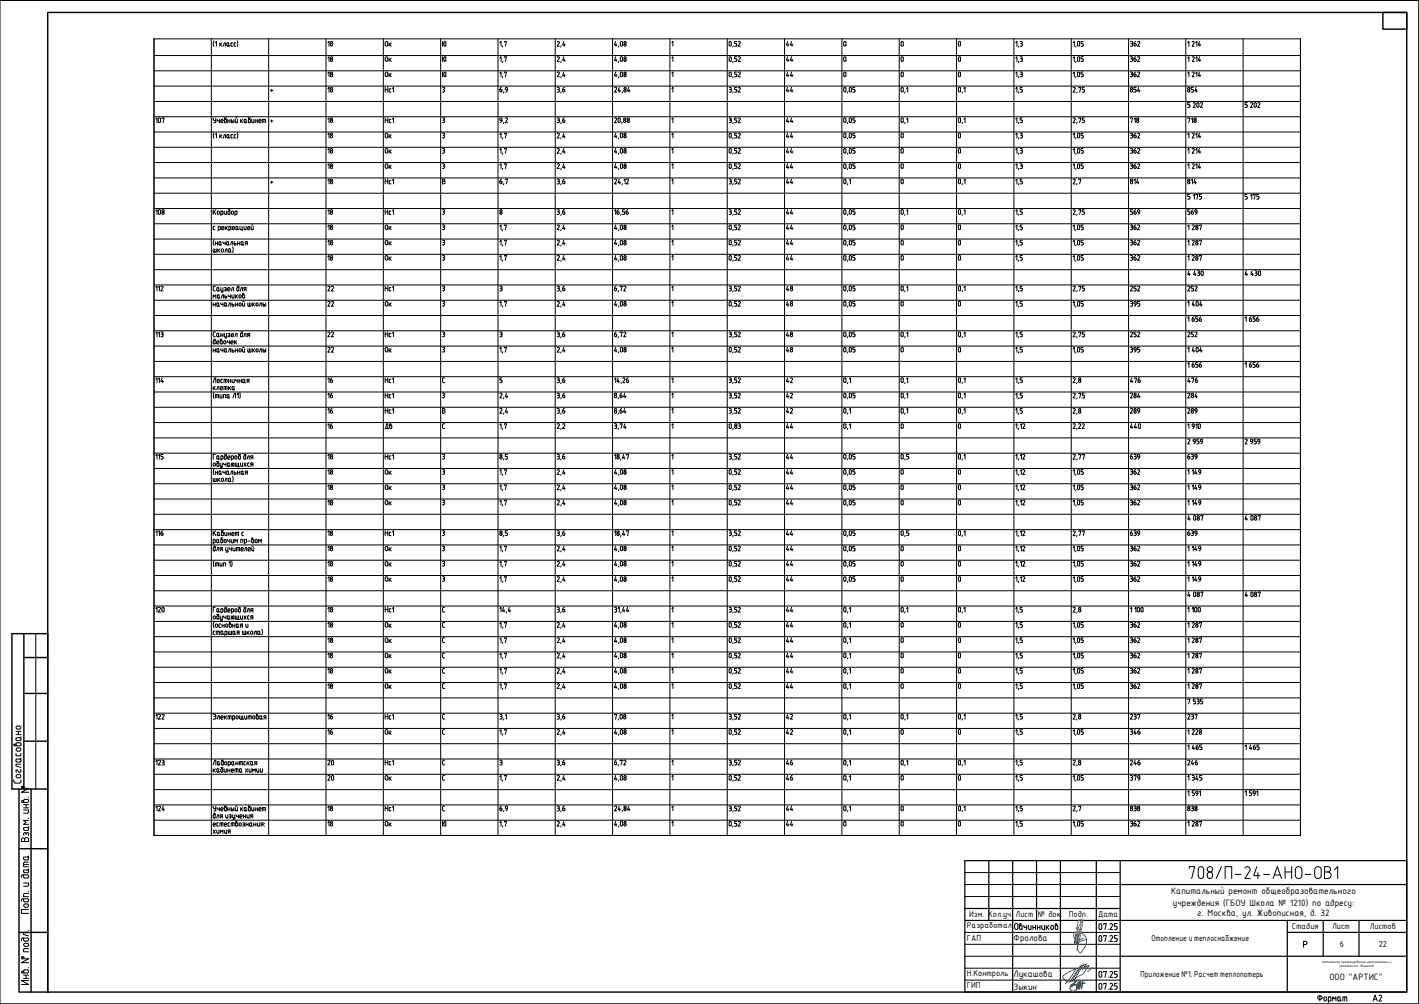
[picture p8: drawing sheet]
<svg xmlns="http://www.w3.org/2000/svg" width="594mm" height="420mm" viewBox="0 0 594 420" stroke-linecap="round" stroke-linejoin="round" font-family="sans-serif">
<defs><g id="words">
<text font-size="8.8" x="496.7" y="369">708/П-24-АНО-ОВ1</text>
<g font-size="5.7">
<text x="183.4" y="40.2">З</text>
<text x="232.1" y="40.2">3,6</text>
<text x="183.4" y="52.9">З</text>
<text x="207.1" y="52.9">9,2</text>
<text x="232.1" y="52.9">3,6</text>
<text x="183.4" y="59.3">З</text>
<text x="183.4" y="66">З</text>
<text x="183.4" y="72.3">З</text>
<text x="232.1" y="78.7">3,6</text>
<text x="183.4" y="91.4">З</text>
<text x="232.1" y="91.4">3,6</text>
<text x="183.4" y="97.7">З</text>
<text x="183.4" y="104.1">З</text>
<text x="183.4" y="123.5">З</text>
<text x="232.1" y="123.5">3,6</text>
<text x="183.4" y="129.8">З</text>
<text x="183.4" y="142.5">З</text>
<text x="232.1" y="142.5">3,6</text>
<text x="183.4" y="148.9">З</text>
<text x="232.1" y="161.9">3,6</text>
<text x="232.1" y="168.3">3,6</text>
<text x="232.1" y="174.6">3,6</text>
<text x="183.4" y="193.7">З</text>
<text x="232.1" y="193.7">3,6</text>
<text x="183.4" y="200.4">З</text>
<text x="183.4" y="206.7">З</text>
<text x="183.4" y="213.1">З</text>
<text x="183.4" y="225.8">З</text>
<text x="232.1" y="225.8">3,6</text>
<text x="183.4" y="232.1">З</text>
<text x="183.4" y="238.5">З</text>
<text x="232.1" y="257.9">3,6</text>
<text x="232.1" y="302.7">3,6</text>
<text x="232.1" y="321.7">3,6</text>
</g>
<g font-size="5.3">
<text x="472" y="20.5">362</text>
<text x="160.2" y="33.5">Ок</text>
<text x="328.1" y="33.5">44</text>
<text x="472" y="33.5">362</text>
<text x="328.1" y="39.9">44</text>
<text x="472" y="39.9">854</text>
<text x="496" y="39.9">854</text>
<text x="328.1" y="52.6">44</text>
<text x="472" y="58.9">362</text>
<text x="328.1" y="78.3">44</text>
<text x="328.1" y="91">44</text>
<text x="472" y="91">569</text>
<text x="496" y="91">569</text>
<text x="160.2" y="97.4">Ок</text>
<text x="328.1" y="97.4">44</text>
<text x="472" y="97.4">362</text>
<text x="160.2" y="103.7">Ок</text>
<text x="328.1" y="103.7">44</text>
<text x="472" y="103.7">362</text>
<text x="472" y="110.1">362</text>
<text x="135.8" y="123.1">22</text>
<text x="328.1" y="123.1">48</text>
<text x="472" y="123.1">252</text>
<text x="496" y="123.1">252</text>
<text x="135.8" y="129.5">22</text>
<text x="160.2" y="129.5">Ок</text>
<text x="328.1" y="129.5">48</text>
<text x="472" y="129.5">395</text>
<text x="135.8" y="142.2">22</text>
<text x="328.1" y="142.2">48</text>
<text x="472" y="142.2">252</text>
<text x="496" y="142.2">252</text>
<text x="135.8" y="148.5">22</text>
<text x="160.2" y="148.5">Ок</text>
<text x="328.1" y="148.5">48</text>
<text x="472" y="148.5">395</text>
<text x="136.2" y="167.9">16</text>
<text x="328.1" y="167.9">42</text>
<text x="472" y="167.9">284</text>
<text x="496" y="167.9">284</text>
<text x="136.2" y="174.3">16</text>
<text x="328.1" y="174.3">42</text>
<text x="472" y="174.3">289</text>
<text x="496" y="174.3">289</text>
<text x="136.2" y="180.6">16</text>
<text x="160.2" y="180.6">Дв</text>
<text x="328.1" y="180.6">44</text>
<text x="472" y="180.6">440</text>
<text x="472" y="193.3">639</text>
<text x="496" y="193.3">639</text>
<text x="472" y="199.7">362</text>
<text x="160.2" y="212.7">Ок</text>
<text x="328.1" y="212.7">44</text>
<text x="472" y="212.7">362</text>
<text x="63.9" y="225.4">116</text>
<text x="328.1" y="225.4">44</text>
<text x="472" y="225.4">639</text>
<text x="496" y="225.4">639</text>
<text x="160.2" y="231.8">Ок</text>
<text x="328.1" y="231.8">44</text>
<text x="472" y="231.8">362</text>
<text x="160.2" y="238.1">Ок</text>
<text x="328.1" y="238.1">44</text>
<text x="472" y="238.1">362</text>
<text x="472" y="244.5">362</text>
<text x="328.1" y="257.5">44</text>
<text x="160.2" y="263.9">Ок</text>
<text x="328.1" y="263.9">44</text>
<text x="472" y="263.9">362</text>
<text x="160.2" y="270.2">Ок</text>
<text x="328.1" y="270.2">44</text>
<text x="472" y="270.2">362</text>
<text x="160.2" y="276.6">Ок</text>
<text x="328.1" y="276.6">44</text>
<text x="472" y="276.6">362</text>
<text x="160.2" y="282.9">Ок</text>
<text x="328.1" y="282.9">44</text>
<text x="472" y="282.9">362</text>
<text x="472" y="289.3">362</text>
<text x="136.2" y="302.3">16</text>
<text x="328.1" y="302.3">42</text>
<text x="472" y="302.3">237</text>
<text x="496" y="302.3">237</text>
<text x="136.2" y="308.7">16</text>
<text x="160.2" y="308.7">Ок</text>
<text x="328.1" y="308.7">42</text>
<text x="472" y="308.7">346</text>
<text x="135.8" y="321.4">20</text>
<text x="328.1" y="321.4">46</text>
<text x="472" y="321.4">246</text>
<text x="496" y="321.4">246</text>
<text x="135.8" y="327.7">20</text>
<text x="160.2" y="327.7">Ок</text>
<text x="328.1" y="327.7">46</text>
<text x="472" y="327.7">379</text>
<text x="232.1" y="340.8">3,6</text>
<text x="160.2" y="347.1">Ок</text>
<text x="328.1" y="347.1">44</text>
<text x="472" y="347.1">362</text>
</g>
<g font-size="4.9">
<text x="136.2" y="20.5">18</text>
<text x="160.2" y="20.5">Ок</text>
<text x="328.1" y="20.5">44</text>
<text x="140.1" y="26.8" transform="rotate(-90 140.1 26.8)">18</text>
<text x="160.2" y="26.8">Ок</text>
<text x="328.1" y="26.8">44</text>
<text x="472" y="26.8">362</text>
<text x="140.1" y="33.5" transform="rotate(-90 140.1 33.5)">18</text>
<text x="140.1" y="39.9" transform="rotate(-90 140.1 39.9)">18</text>
<text x="140.1" y="52.6" transform="rotate(-90 140.1 52.6)">18</text>
<text x="140.1" y="58.9" transform="rotate(-90 140.1 58.9)">18</text>
<text x="160.2" y="58.9">Ок</text>
<text x="328.1" y="58.9">44</text>
<text x="140.1" y="65.3" transform="rotate(-90 140.1 65.3)">18</text>
<text x="160.2" y="65.3">Ок</text>
<text x="328.1" y="65.3">44</text>
<text x="472" y="65.3">362</text>
<text x="136.2" y="71.6">18</text>
<text x="160.2" y="71.6">Ок</text>
<text x="328.1" y="71.6">44</text>
<text x="472" y="71.6">362</text>
<text x="140.1" y="78.3" transform="rotate(-90 140.1 78.3)">18</text>
<text x="140.1" y="91" transform="rotate(-90 140.1 91)">18</text>
<text x="140.1" y="97.4" transform="rotate(-90 140.1 97.4)">18</text>
<text x="140.1" y="103.7" transform="rotate(-90 140.1 103.7)">18</text>
<text x="136.2" y="110.1">18</text>
<text x="160.2" y="110.1">Ок</text>
<text x="328.1" y="110.1">44</text>
<text x="496" y="116.4">4 430</text>
<text x="520" y="116.4">4 430</text>
<text x="63.9" y="161.2">114</text>
<text x="136.2" y="161.2">16</text>
<text x="160.2" y="161.2">Нс1</text>
<text x="328.1" y="161.2">42</text>
<text x="472" y="161.2">476</text>
<text x="496" y="161.2">476</text>
<text x="63.9" y="193.3">115</text>
<text x="140.1" y="193.3" transform="rotate(-90 140.1 193.3)">18</text>
<text x="160.2" y="193.3">Нс1</text>
<text x="328.1" y="193.3">44</text>
<text x="136.2" y="199.7">18</text>
<text x="160.2" y="199.7">Ок</text>
<text x="328.1" y="199.7">44</text>
<text x="136.2" y="206">18</text>
<text x="160.2" y="206">Ок</text>
<text x="328.1" y="206">44</text>
<text x="472" y="206">362</text>
<text x="140.1" y="212.7" transform="rotate(-90 140.1 212.7)">18</text>
<text x="140.1" y="225.4" transform="rotate(-90 140.1 225.4)">18</text>
<text x="140.1" y="231.8" transform="rotate(-90 140.1 231.8)">18</text>
<text x="140.1" y="238.1" transform="rotate(-90 140.1 238.1)">18</text>
<text x="136.2" y="244.5">18</text>
<text x="160.2" y="244.5">Ок</text>
<text x="328.1" y="244.5">44</text>
<text x="140.1" y="257.5" transform="rotate(-90 140.1 257.5)">18</text>
<text x="140.1" y="263.9" transform="rotate(-90 140.1 263.9)">18</text>
<text x="140.1" y="270.2" transform="rotate(-90 140.1 270.2)">18</text>
<text x="140.1" y="276.6" transform="rotate(-90 140.1 276.6)">18</text>
<text x="140.1" y="282.9" transform="rotate(-90 140.1 282.9)">18</text>
<text x="136.2" y="289.3">18</text>
<text x="160.2" y="289.3">Ок</text>
<text x="328.1" y="289.3">44</text>
<text x="63.9" y="340.4">124</text>
<text x="140.1" y="340.4" transform="rotate(-90 140.1 340.4)">18</text>
<text x="160.2" y="340.4">Нс1</text>
<text x="328.1" y="340.4">44</text>
<text x="472" y="340.4">838</text>
<text x="496" y="340.4">838</text>
<text x="140.1" y="347.1" transform="rotate(-90 140.1 347.1)">18</text>
</g>
<g font-size="4.4">
<text x="87.8" y="164.4">клетка</text>
<text x="87.8" y="350">химия</text>
</g>
<g font-size="4.2">
<text x="490.3" y="374.3">Капитальный ремонт общеобразовательного</text>
<text x="491" y="379">учреждения (ГБОУ Школа № 1210) по адресу:</text>
<text x="501.3" y="383.5">г. Москва, ул. Живописная, д. 32</text>
<text x="424.3" y="394">Фролова</text>
<text x="424.3" y="408.9">Лукашова</text>
<text x="556.6" y="410">ООО &quot;АРТИС&quot;</text>
<text x="424.3" y="414.4">Зыкин</text>
</g>
<g font-size="3.9">
<text x="405.8" y="383.9">Изм. Кол.уч.</text>
<text x="425.2" y="383.9">Лист</text>
<text x="434.4" y="383.9">№ док.</text>
<text x="447.5" y="383.9">Подп.</text>
<text x="459.7" y="383.9">Дата</text>
<text x="404.8" y="388.5">Разработал</text>
<text x="540.9" y="388.9">Стадия</text>
<text x="557.7" y="388.9">Лист</text>
<text x="573.4" y="388.9">Листов</text>
<text x="404.8" y="393.7">ГАП</text>
<text x="561" y="396.4">6</text>
<text x="577.2" y="396.4">22</text>
<text x="404.8" y="413.6">ГИП</text>
<text x="404.8" y="408.6">Н.Контроль</text>
</g>
<g font-size="3.5">
<text x="112.2" y="52.2">+</text>
<text x="482" y="393.7">Отопление и теплоснабжение</text>
<text x="477.5" y="408.8">Приложение №1. Расчет теплопотерь</text>
</g>
<g font-size="1.6">
<text x="553.4" y="403">комплексное проектирование промышленных и</text>
<text x="560.7" y="404.7">гражданских объектов</text>
</g>
</g></defs>
<g fill="none" stroke="#000" stroke-width=".42">
<path d="M64.5 16.3h479.9v333.3h-479.9zM64.5 16.3v333.3h479.9v-333.3M88.5 16.3v333.3M89.6 17.1l-.3 1 .3 1.4M90.2 17.9l.4-.5v1.9M92 17.9v1.4M92.3 18.5l.6 .8M92.9 17.9l-.9 .9M93.5 19.3l.4-1.4h.5v1.4M95.3 17.9h.5v1.1l.3 .3M95.3 19.3h.2M95.3 17.9l-.3 .3v.9l.3 .2"/>
<path d="M95.8 19l-.3 .3M97.4 17.9l-.7 .3v1l.7 .1M98.7 17.9l-.7 .3v1l.7 .1M99.3 17.1l.3 1-.3 1.4M112.5 16.3v333.3M136.5 16.3v333.3M160.5 16.3v333.3M184.5 16.3v333.3M185.3 18.2h.5M185.3 17.4v1.9M186.6 17.7v1.3M186.7 17.7l-.2-.3-.6 .1-.1 1.5 .5 .3 .4-.4"/>
<path d="M208.5 16.3v333.3M209.3 17.9l.5-.5v1.9M210.5 19.3l-.2 .4M211.2 17.7v-.3h.8l-.5 1.9M232.5 16.3v333.3M233.3 17.6l.4-.3 .5 .4-.9 1.6h.8M234.9 19.3l-.2 .4M236.1 17.4l-.6 1.4h1.1M236.3 18.3v1M256.5 16.3v333.3M257.8 17.4l-.5 1.4h1M257.9 18.3v1"/>
<path d="M259.1 19.3l-.2 .4M259.8 17.5l.4-.2 .3 .2-.1 1.7-.6-.1zM280.5 16.3v333.3M281.3 17.9l.4-.5v1.9M304.5 16.3v333.3M305.3 17.5l.4-.2 .4 .2-.2 1.7-.6-.1zM307 19.3l-.3 .4M308.4 18.6l-.1 .7h-.7M308.4 17.4h-.8v.8l.7 .1 .2 .3M309 17.6l.4-.3 .6 .4-1 1.6h1M328.5 16.3v333.3M352.5 16.3v333.3"/>
<path d="M353.3 17.5l.4-.2 .4 .2-.2 1.7-.6-.1zM376.5 16.3v333.3M377.2 17.8v1.1M377.3 17.8l.4-.5 .5 .5-.1 1.3-.6 .1-.2-.3M400.5 16.3v333.3M401.3 17.5l.4-.2 .4 .2-.2 1.7-.6-.1zM424.5 16.3v333.3M425.2 17.9l.5-.5v1.9M426.5 19.3l-.2 .4M427.1 17.4h.4M427.3 18.2h.4M427.5 17.3l.5 .5-.5 .4"/>
<path d="M427.7 18.2l.3 .3M428 18.5v.5M428 18.9l-.2 .4h-.7M448.5 16.3v333.3M449.2 17.9l.5-.5v1.9M450.5 19.3l-.2 .4M451.2 17.5l.3-.2 .4 .2-.1 1.7-.6-.1zM453.2 18.2l.3 .4M453.5 18.6l-.2 .7h-.7M453.5 17.4h-.9v.8h.5M472.5 16.3v333.3M496.4 16.3v333.3"/>
<path d="M497.2 17.9l.6-.5v1.9M499.1 17.6l.4-.3 .5 .4-.9 1.6h.9M500.6 17.9l.5-.5v1.9M502.2 17.4l-.6 1.4h1.1M502.3 18.3v1M520.4 16.3v333.3M64.5 23.2h479.9M64.5 29.6h479.9M64.5 36h479.9M113.2 37.8h1.1M113.7 37.3v1.1M161.2 37.5h1.1"/>
<path d="M161.2 36.5v2.1M162.3 36.5v2.1M163.7 37.1l-.8 .3 .1 1 .7 .2M164.3 37l.5-.5v2.1M185.3 23.7v2M185.3 30.1v2M185.3 24.6h.5M185.3 31h.5M185.8 24.1l.1 1.4 .6 .2 .2-.4M185.9 24.1l.4-.4 .4 .4M186.6 24.1v1.3M186.6 30.6v1.2"/>
<path d="M186.7 30.5l-.2-.3-.6 .1-.1 1.5 .5 .3 .4-.4M209.3 24.3l.5-.6v2M209.3 30.6l.5-.5v2M209.3 38.1l.2 .4a.54 .54 0 0 0 .7-.4 .54 .54 0 0 0-.4-.7l-.5 .1v.6M210 36.5l-.7 .9M210.5 25.7l-.2 .5M210.5 32l-.2 .6M210.9 38.4l-.2 .5M211.2 24v-.3h.8l-.5 2M211.2 30.4v-.3h.8l-.5 2M211.5 37v.3M211.6 37l.4-.5 .5 .5"/>
<path d="M211.6 37.3l.2 .3h.7M212.5 37.6l-.7 .9M212.5 37v.6M233.3 24l.4-.3 .5 .4-.9 1.6h.8M233.3 30.4l.4-.3 .5 .4-.9 1.6h.8M234.9 25.7l-.2 .5M234.9 32l-.2 .6M236.1 23.7l-.6 1.5h1.1M236.1 30.1l-.6 1.6h1.1M236.3 24.8v.9M236.3 31.2v.9M257.3 36.7l.6-.2 .3 .7"/>
<path d="M257.8 23.7l-.5 1.5h1M257.8 30.1l-.5 1.6h1M257.9 24.8v.9M257.9 31.2v.9M258.1 37.2l-.8 1.4h.8M259.1 25.7l-.2 .5M259.1 32l-.2 .6M259.2 36.5l-.5 1.6h1.1M259.5 37.5v1.1M259.8 24l.4-.3 .3 .3-.1 1.7-.6-.2zM259.8 30.4l.4-.3 .3 .3-.1 1.7-.6-.2zM260.6 38.4l-.2 .5"/>
<path d="M263.2 36.5l-.5 1.6h1M263.4 37.5v1.1M281.3 24.3l.4-.6v2M281.3 30.6l.4-.5v2M281.3 37l.4-.5v2.1M305.3 36.5l.8 .3v.4l-.4 .2M305.3 24l.4-.3 .4 .3-.2 1.7-.6-.2zM305.3 30.4l.4-.3 .4 .3-.2 1.7-.6-.2zM305.4 37.5h.6l.2 .6-.9 .5M307 25.7l-.3 .5M307 32l-.3 .6M307 38.4l-.3 .5"/>
<path d="M308.4 25l-.1 .7h-.7M308.4 23.7h-.8v.9h.7l.2 .4M308.4 30.1h-.8v.9l.7 .1 .2 .6-.2 .4h-.7M308.4 36.5h-.8v1h.7l.2 .6-.2 .4-.7 .1M309 24l.4-.3 .6 .4-1 1.6h1M309 30.4l.4-.3 .6 .4-1 1.6h1M309 36.7l.7-.2 .2 .7M309.9 37.2l-.9 1.4h1M353.2 37l.1 1.3 .4 .2 .4-.2 .1-1.3M353.3 37l.4-.5 .5 .5M353.3 24l.4-.3 .4 .3-.2 1.7-.6-.2zM353.3 30.4l.4-.3 .4 .3-.2 1.7-.6-.2z"/>
<path d="M355 38.4l-.2 .5M355.6 37v1.3l.4 .2 .4-.2v-1.3M355.6 37l.4-.5 .4 .5M357.9 36.5h-.9v1h.8l.2 .6-.2 .4-.8 .1M377.2 24.2v1.1M377.2 30.6v1.1M377.2 37v1.1M377.3 24.2l.4-.5 .5 .5-.1 1.3-.6 .2-.2-.4M377.3 30.6l.4-.5 .5 .5-.1 1.3-.6 .2-.2-.4M377.3 37l.4-.5 .5 .5M378.2 37l-.1 1.3-.6 .2-.2-.4M378.9 38.4l-.1 .5"/>
<path d="M379.6 37l.4-.5v2.1M401.2 37l.1 1.3 .4 .2 .5-.4-.1-1.1M401.3 37l.4-.5 .5 .5M401.3 24l.4-.3 .4 .3-.2 1.7-.6-.2zM401.3 30.4l.4-.3 .4 .3-.2 1.7-.6-.2zM402.9 38.4l-.1 .5M403.6 37l.4-.5v2.1M425.2 24.3l.5-.6v2M425.2 30.6l.5-.5v2M425.2 37l.5-.5v2.1M426.5 32l-.2 .6M426.5 25.7l-.2 .5"/>
<path d="M426.5 38.4l-.2 .5M427.1 23.7l.8 .3v.4l-.4 .2M427.1 30.1l.8 .3v.4l-.4 .2M427.3 24.6h.4M427.3 31h.4M427.7 24.6l.3 .3M427.7 31l.3 .3M428 36.5h-.9v1h.8l.1 .3M428 24.9v.5M428 31.3v.5M428 37.8v.3M428 25.3l-.2 .4h-.7"/>
<path d="M428 31.7l-.2 .4h-.7M428 38.1l-.2 .4-.7 .1M449.2 24.3l.5-.6v2M449.2 30.6l.5-.5v2M449.3 36.7l.6-.2 .2 .7M450.1 37.2l-.9 1.4h.9M450.5 25.7l-.2 .5M450.5 32l-.2 .6M450.9 38.4l-.2 .5M451.2 24l.3-.3 .4 .3-.1 1.7-.6-.2zM451.2 30.4l.3-.3 .4 .3-.1 1.7-.6-.2zM451.6 36.8v-.3h.9l-.5 2.1"/>
<path d="M453.2 24.6l.3 .4M453.2 31l.3 .2v.7l-.9 .2M453.5 25l-.2 .7h-.7M453.5 23.7h-.9v.9h.5M453.5 30.1h-.9v.9h.5M454 36.5h-.9v1h.7l.2 .3M454 37.8v.3M454 38.1l-.2 .4-.7 .1M497.2 24.3l.6-.6v2M497.2 30.6l.6-.5v2M499.1 24l.4-.3 .5 .4-.9 1.6h.9M499.1 30.4l.4-.3 .5 .4-.9 1.6h.9"/>
<path d="M500.6 24.3l.5-.6v2M500.6 30.6l.5-.5v2M502.2 23.7l-.6 1.5h1.1M502.2 30.1l-.6 1.6h1.1M502.3 24.8v.9M502.3 31.2v.9M64.5 42.5h479.9M64.5 48.9h479.9M64.5 55.2h479.9M65.2 49.8l.5-.4v2M66.3 49.8v1.1M66.3 49.8l.5-.5 .4 .5"/>
<path d="M67.2 49.8v1.3l-.6 .1-.3-.3M67.9 49.7v-.3h.8l-.5 2M89.2 49.4l.1 .8 .5 .2M89.5 51.4h.5M89.6 55.5l-.3 1 .3 1.4M89.7 50.5h.6M90.2 56.3l.4-.5v1.9M90.3 49.4v1.7M90.4 51l-.3 .4M91 50l.1 .6h.8M91.9 50v1.4M92 56.3v1.4"/>
<path d="M92.3 56.9l.6 .8M92.5 50.4v.7M92.5 50.4l.4-.5 .5 .5-.1 .2h-.8M92.5 51.1l.2 .2M92.7 51.4h.6M92.9 56.3l-.9 .9M93.5 57.7l.4-1.4h.5v1.4M94 50.1h.8l-.1 1.2-.8-.2zM94.9 49.4h-1l.8 .6M95.3 56.3h.5v1.1l.3 .3M95.3 57.7h.2M95.3 56.3l-.3 .3v.8l.3 .3"/>
<path d="M95.3 50.6h1M95.3 50v1.4M95.8 57.4l-.3 .3M96.3 50v1.4M96.9 50v1.4l.7-.2-.2-.5-.5-.1M97.4 56.3l-.7 .3v1l.7 .1M98 50v1.4M98.5 50.9l.4 .4M98.5 50v.9M98.6 49.4h.7M98.7 56.3l-.7 .3v1l.7 .1M99.3 55.5l.3 1-.3 1.4"/>
<path d="M99.4 50v1.4h-.5M100.8 50v1.4M101 50.5l.6 .9M101.6 50l-.8 .8M103.1 51l-.4 .4-.5-.3 .2-1.1h.6v1.1l.4 .3M104.8 50.2v.9M104.9 49.4h-.9l.6 .6M104.9 50.2l-.8-.2-.1 1.1 .5 .3 .4-.4M105.4 50.9l.4 .4M105.4 50v.9M106.3 50v1.4h-.6M106.8 50.6h.9"/>
<path d="M106.8 50v1.4M107.7 50v1.4M108.4 50.6h.9l-.1-.5-.4-.2-.4 .2 .2 1.2M108.6 51.4h.7M110.5 50v1.4M111.2 50.2l-.3-.3-1 .1v1.4M161.2 49.4v2M161.2 50.2h1.1M162.3 49.4v2M163.7 50l-.8 .2 .1 1 .7 .2M164.3 49.8l.5-.4v2M209.3 56.3l.5-.5v1.9"/>
<path d="M210.5 57.7l-.2 .4M211.2 56v-.2h.8l-.5 1.9M233.3 56l.4-.3 .5 .4-.9 1.6h.8M234.9 57.7l-.2 .4M236.1 55.8l-.6 1.4h1.1M236.3 56.7v1M257.3 49.6l.4-.3 .5 .4-.9 1.7h.8M257.8 55.8l-.5 1.4h1M257.9 56.7v1M258.7 49.8l.1 1.3 .4 .2 .5-.4-.1-1.1M258.8 49.8l.4-.5 .5 .5M259.1 57.7l-.2 .4"/>
<path d="M259.8 55.9l.4-.2 .3 .2-.1 1.7-.6-.1zM260.4 51.2l-.1 .5M261.1 50.7l.4-.5 .5 .5M261.1 50.7a.46 .46 0 0 0 .4 .6 .46 .46 0 0 0 .5-.6M261.2 57.1a.46 .46 0 0 0 .4 .6 .46 .46 0 0 0 .5-.6M261.2 57.1l.5-.5 .4 .5M262.6 50.7v.2M262.6 50.7l.4-.5 .5 .5M263.4 50.7l-.4 .6-.4-.4M281.3 49.8l.4-.4v2M281.3 56.3l.4-.5v1.9M305.3 51.4h.4"/>
<path d="M305.3 49.4h.4M305.3 55.9l.4-.2 .4 .2-.2 1.7-.6-.1zM305.4 50.2l.6 .1 .2 .6M305.7 49.3l.5 .5-.5 .4M306.2 50.9l-.4 .4M307 51.2l-.3 .5M307 57.7l-.3 .4M307.6 51.4h.5M308.4 49.4h-.8v.8l.7 .1 .1 .6M308.4 55.8h-.8v.8h.7l.2 .7-.2 .4h-.7M308.5 50.9l-.4 .4M309 49.6l.4-.3 .6 .4-1 1.7h1"/>
<path d="M309 56l.4-.3 .6 .4-1 1.6h1M353.2 49.8l.1 1.3 .4 .2 .4-.2 .1-1.3M353.3 49.8l.4-.5 .5 .5M353.3 55.9l.4-.2 .4 .2-.2 1.7-.6-.1zM355 51.2l-.2 .5M355 57.7l-.2 .4M355.6 49.8v1.3l.4 .2 .4-.2v-1.3M355.6 49.8l.4-.5 .4 .5M355.6 55.9l.4-.2 .4 .2-.2 1.7-.6-.1zM357 51.4h.5M357.9 49.4h-.9v.8l.8 .1 .1 .6M357.9 55.8h-.9v.8h.8l.2 .7-.2 .4h-.8"/>
<path d="M358 50.9l-.4 .4M377.2 49.8v1.1M377.2 56.2v1.1M377.3 49.8l.4-.5 .5 .5M377.3 56.2l.4-.5 .5 .5-.1 1.3-.6 .1-.2-.3M378.2 49.8l-.1 1.3-.6 .1-.2-.3M378.9 51.2l-.1 .5M379.6 49.8l.4-.4v2M401.2 49.8l.1 1.3 .4 .2 .5-.4-.1-1.1M401.3 49.8l.4-.5 .5 .5M401.3 55.9l.4-.2 .4 .2-.2 1.7-.6-.1zM402.9 51.2l-.1 .5"/>
<path d="M403.6 49.8l.4-.4v2M425.2 49.8l.5-.4v2M425.2 56.3l.5-.5v1.9M426.5 51.2l-.2 .5M426.5 57.7l-.2 .4M427.1 51.4h.5M427.1 55.8h.4M427.3 56.6h.4M427.5 55.7l.5 .5-.5 .4M427.7 56.6l.3 .3M428 49.4h-.9v.8l.8 .1 .1 .3M428 50.6v.3"/>
<path d="M428 56.9v.5M428 50.9l-.4 .4M428 57.3l-.2 .4h-.7M449.2 56.3l.5-.5v1.9M449.3 49.6l.6-.2 .2 .6M450.1 50l-.9 1.4h.9M450.5 57.7l-.2 .4M450.9 51.2l-.2 .5M451.2 55.9l.3-.2 .4 .2-.1 1.7-.6-.1zM451.6 49.7v-.3h.9l-.5 2M453.1 51.4h.5M453.2 56.6l.3 .2v.7l-.9 .2"/>
<path d="M453.5 55.8h-.9v.8h.5M454 49.4h-.9v.8l.7 .1 .2 .3M454 50.6v.3M454 50.9l-.4 .4M473.3 49.7v-.3h.9l-.5 2M474.8 49.8l.5-.4v2M475.8 50.7v.2M475.9 50.7l.4-.5 .5 .5M476.8 50.7l-.5 .6-.4-.4M497.2 56.3l.6-.5v1.9M497.2 45h.6M497.3 49.7v-.3h.9l-.5 2"/>
<path d="M498.1 42.9h-.9v1h.8l.2 .3M498.1 44.2v.3M498.2 44.5l-.4 .4M498.8 49.8l.5-.4v2M499.1 56l.4-.3 .5 .4-.9 1.6h.9M499.5 43.2l.4-.3 .6 .5-1 1.6h.9M499.8 50.7a.48 .48 0 0 0 .5 .6 .48 .48 0 0 0 .5-.6M499.9 50.7l.4-.5 .5 .5M500.6 56.3l.5-.5v1.9M501.1 43.4v1.3l.4 .2 .4-.2v-1.3M501.1 43.4l.4-.5 .4 .5M502.2 55.8l-.6 1.4h1.1"/>
<path d="M502.3 56.7v1M502.6 43.2l.6-.2 .2 .6M503.4 43.6l-.9 1.4h.9M521.3 45h.5M521.8 43.8l.4 .7-.4 .4M522.1 42.9h-.8v1h.5M523.6 43.2l.6-.2 .2 .6M524.4 43.6l-.9 1.4h.9M525.1 43.4v1.3l.4 .2 .4-.2v-1.3M525.1 43.4l.4-.5 .4 .5M526.6 43.2l.4-.3 .5 .5-1 1.6h.9M64.5 61.6h479.9"/>
<path d="M64.5 68h479.9M64.5 74.5h479.9M113.2 76.2h1.1M113.7 75.7v1.1M161.2 74.9v2.1M161.2 75.9h1.1M162.3 74.9v2.1M163.7 75.5l-.8 .3 .1 1 .7 .2M164.3 75.4l.5-.5v2.1M185.8 75.8l.4-.2v-.4l-.9-.3v2.1h.5l.5-.3v-.6l-1-.2M209.3 62.7l.5-.6v2M209.3 69l.5-.5v2"/>
<path d="M209.8 75.9h-.5v.6M209.8 75.8a.51 .51 0 0 1 .4 .8 .51 .51 0 0 1-.8 .1l-.1-.2M210 74.9l-.7 .9M210.5 64.1l-.2 .5M210.5 70.4l-.2 .6M210.9 76.8l-.2 .5M211.2 62.4v-.3h.8l-.5 2M211.2 68.8v-.3h.8l-.5 2M211.6 75.2v-.3h.9l-.5 2.1M233.3 62.4l.4-.3 .5 .4-.9 1.6h.8M233.3 68.8l.4-.3 .5 .4-.9 1.6h.8M234.9 64.1l-.2 .5"/>
<path d="M234.9 70.4l-.2 .6M236.1 62.1l-.6 1.5h1.1M236.1 68.5l-.6 1.6h1.1M236.3 63.2v.9M236.3 69.6v.9M257.3 75.1l.4-.2 .5 .4-.9 1.7h.8M257.8 62.1l-.5 1.5h1M257.8 68.5l-.5 1.6h1M257.9 63.2v.9M257.9 69.6v.9M259.1 64.1l-.2 .5M259.1 70.4l-.2 .6"/>
<path d="M259.2 74.9l-.5 1.6h1.1M259.5 75.9v1.1M259.8 62.4l.4-.3 .3 .3-.1 1.7-.6-.2zM259.8 68.8l.4-.3 .3 .3-.1 1.7-.6-.2zM260.6 76.8l-.2 .5M261.2 63.5a.47 .47 0 0 0 .4 .6 .47 .47 0 0 0 .5-.6M261.2 75.4l.5-.5v2.1M261.2 63.5l.5-.5 .4 .5M262.3 75.1l.4-.2 .5 .4-.9 1.7h.8M281.3 62.7l.4-.6v2M281.3 69l.4-.5v2M281.3 75.4l.4-.5v2.1"/>
<path d="M305.3 74.9l.8 .3v.4l-.4 .2M305.3 62.4l.4-.3 .4 .3-.2 1.7-.6-.2zM305.3 68.8l.4-.3 .4 .3-.2 1.7-.6-.2zM305.4 75.9h.5M305.9 75.8l.3 .3M306.2 76.2l-.2 .7-.7 .1M307 64.1l-.3 .5M307 70.4l-.3 .6M307 76.8l-.3 .5M308.1 75.8l.3 .2v.7l-.8 .3M308.4 62.1h-.8v.9h.7l.2 .7-.2 .4h-.7M308.4 68.5h-.8v.9l.7 .1 .2 .6-.2 .4h-.7"/>
<path d="M308.4 74.9h-.8v1h.5M309 62.4l.4-.3 .6 .4-1 1.6h1M309 68.8l.4-.3 .6 .4-1 1.6h1M309 75.1l.4-.2 .6 .4-1 1.7h1M353.3 62.4l.4-.3 .4 .3-.2 1.7-.6-.2zM353.3 68.8l.4-.3 .4 .3-.2 1.7-.6-.2zM353.3 75.2l.4-.3 .4 .3-.2 1.7-.6-.2zM355 64.1l-.2 .5M355 70.4l-.2 .6M355 76.8l-.2 .5M355.6 75.4l.5-.5v2.1M355.6 62.4l.4-.3 .4 .3-.2 1.7-.6-.2z"/>
<path d="M355.6 68.8l.4-.3 .4 .3-.2 1.7-.6-.2zM357.9 62.1h-.9v.9h.8l.2 .7-.2 .4h-.8M357.9 68.5h-.9v.9l.8 .1 .2 .6-.2 .4h-.8M377.2 62.6v1.1M377.2 69v1.1M377.2 75.4v1.1M377.3 62.6l.4-.5 .5 .5-.1 1.3-.6 .2-.2-.4M377.3 69l.4-.5 .5 .5-.1 1.3-.6 .2-.2-.4M377.3 75.4l.4-.5 .5 .5-.1 1.3-.6 .2-.2-.4M401.3 62.4l.4-.3 .4 .3-.2 1.7-.6-.2zM401.3 68.8l.4-.3 .4 .3-.2 1.7-.6-.2zM401.3 75.2l.4-.3 .4 .3-.2 1.7-.6-.2z"/>
<path d="M402.9 76.8l-.1 .5M403.6 75.4l.4-.5v2.1M425.2 62.7l.5-.6v2M425.2 69l.5-.5v2M425.2 75.4l.5-.5v2.1M426.5 64.1l-.2 .5M426.5 70.4l-.2 .6M426.5 76.8l-.2 .5M427.1 62.1l.8 .3v.4l-.4 .2M427.1 68.5l.8 .3v.4l-.4 .2M427.3 63h.4M427.3 69.4h.4"/>
<path d="M427.7 75.8l.3 .4M427.7 63l.3 .3M427.7 69.4l.3 .3M428 74.9h-.9v1h.6M428 63.3v.5M428 69.7v.4M428 76.2v.3M428 63.7l-.2 .4h-.7M428 70.1l-.2 .4h-.7M428 76.5l-.2 .4-.7 .1M449.2 62.7l.5-.6v2M449.2 69l.5-.5v2"/>
<path d="M449.3 75.1l.6-.2 .2 .7M450.1 75.6l-.9 1.4h.9M450.5 70.4l-.2 .6M450.5 64.1l-.2 .5M450.9 76.8l-.2 .5M451.2 62.4l.3-.3 .4 .3-.1 1.7-.6-.2zM451.2 68.8l.3-.3 .4 .3-.1 1.7-.6-.2zM451.6 75.2v-.3h.9l-.5 2.1M453.2 63l.3 .2v.7l-.9 .2M453.2 69.4l.3 .2v.7l-.9 .2M453.5 62.1h-.9v.9h.5M453.5 68.5h-.9v.9h.5"/>
<path d="M474.7 75.4l.5-.5v2.1M476.3 74.9l-.5 1.6h1M476.5 75.9v1.1M497.2 62.7l.6-.6v2M497.2 69l.6-.5v2M498.7 75.4l.5-.5v2.1M499.1 62.4l.4-.3 .5 .4-.9 1.6h.9M499.1 68.8l.4-.3 .5 .4-.9 1.6h.9M500.3 74.9l-.5 1.6h1M500.5 75.9v1.1M500.6 62.7l.5-.6v2M500.6 69l.5-.5v2"/>
<path d="M502.2 62.1l-.6 1.5h1.1M502.2 68.5l-.6 1.6h1.1M502.3 63.2v.9M502.3 69.6v.9M64.5 80.9h479.9M64.5 87.2h479.9M64.5 93.6h479.9M65.2 88.2l.5-.4v1.9M66.3 88.2v1.1M66.3 88.2l.5-.5 .4 .5M67.2 88.2v1.3l-.6 .1-.3-.3M89.2 87.8v1.9"/>
<path d="M89.5 96.1h.5M89.5 94.7h.5M89.6 94.7l-.4 .3v.8l.4 .3M89.7 88.6l.6 1.1M90.3 87.8l-1.1 1.1M91.2 88.4h.4l.3 .4-.1 .7-.4 .2-.4-.4zM91.4 96.1l.8-.1-.1-1.3h-.7v1.9M92.8 95.2l.3 .9M92.8 95.2l.5-.5 .4 .5M93 96.1h.7M93.3 88.6v.9M93.3 89.4l-.8 .3"/>
<path d="M93.3 88.6l-.1-.2-.7-.1v2M93.7 95.2v.3h-.9M93.9 88.3v1M94.3 94.7v1.4M94.6 95.3l.6 .8M94.8 88.3v1.4l-.7-.1-.2-.3M95.2 94.7l-.9 .9M95.4 89.4l.3 .3M95.5 87.8l.8 .1v1.6M95.7 88.3h.6M95.7 88.3l-.2 .2-.1 1M96.3 89.4l-.6 .3"/>
<path d="M96.6 95v.8M96.7 95.8l-.9 .3M96.7 95l-.2-.3h-.7v1.9M96.9 88.8v.5M96.9 88.8l.4-.5 .5 .5-.2 .8h-.5l-.2-.3M97.2 95.2l.3 .9M97.3 95.2l.4-.5 .5 .5M97.5 96.1h.7M98.2 95.2v.3h-1M99.1 94.7h.5v1.1l.3 .3M99.1 96.1h.2M99.1 94.7l-.3 .3v.8l.3 .3"/>
<path d="M99.2 89.5v-1l-.9-.2v2M99.2 89.4l-.9 .3M99.6 95.8l-.3 .3M100.5 94.7v1.3l1.1 .1v.3M101.3 94.7v1.4M102.2 94.7v1.2l.4 .2h.4v-1.4M103.7 95.2l.4-.5 .5 .5M103.7 95.2l.2 .9M103.9 96.1h.7M104.6 95.2v.3h-.9M105.1 94.7l.1 1.2 .3 .2h.5v-1.4M105.2 94.1h.7"/>
<path d="M161.2 87.8v1.9M161.2 88.6h1.1M162.3 87.8v1.9M162.9 89.4l.8 .3M163.7 88.3l-.7 .2-.1 1M164.3 88.2l.5-.4v1.9M209.3 94.7l.5-.6v2M209.3 89.1v.2M209.3 89.1a.45 .45 0 0 1 .7-.3 .45 .45 0 0 1 0 .8 .45 .45 0 0 1-.7-.3M210.5 96.1l-.2 .5M211.2 94.4v-.3h.8l-.5 2M233.3 94.4l.4-.3 .5 .4-.9 1.6h.8"/>
<path d="M234.9 96.1l-.2 .5M236.1 94.1l-.6 1.5h1.1M236.3 95.1v1M257.3 88.2l.5-.4v1.9M257.8 94.1l-.5 1.5h1M257.9 95.1v1M258.3 88.6h.6M258.9 88.6a.52 .52 0 0 1 .3 .8 .52 .52 0 0 1-.8 .1l-.1-.9M259 87.7l-.7 .9M259.1 96.1l-.2 .5M259.7 94.6l.1 1.3 .4 .2 .3-.2 .1-1.3M259.7 94.6l.5-.5 .4 .5"/>
<path d="M260 89.7l-.2 .4M261.5 87.8h-.9v.8l.8 .1 .1 .3M261.5 89v.3M261.5 89.3l-.2 .3-.7 .1M262.1 88.6h.5M262.7 88.6a.51 .51 0 0 1 .3 .7 .51 .51 0 0 1-.8 .2l-.1-.9M262.8 87.7l-.7 .9M281.3 88.2l.4-.4v1.9M281.3 94.7l.4-.6v2M305.3 87.8l.8 .1v.5l-.4 .2M305.3 94.6v1.3l.4 .2 .4-.2 .1-1.3M305.3 94.6l.4-.5 .5 .5"/>
<path d="M305.4 88.6h.6l.2 .7-.9 .4M307 89.7l-.3 .4M307 96.1l-.3 .5M308.4 87.8h-.8v.8l.7 .1 .2 .6-.2 .3-.7 .1M308.4 94.1h-.8v.9h.7l.2 .7-.2 .4h-.7M309 88l.7-.2 .2 .6M309 94.4l.4-.3 .6 .4-1 1.6h1M309.9 88.4l-.9 1.3h1M353.2 88.2l.1 1.3 .4 .2 .4-.2 .1-1.3M353.2 94.6l.1 1.3 .4 .2 .4-.2 .1-1.3M353.3 88.2l.4-.5 .5 .5M353.3 94.6l.4-.5 .5 .5"/>
<path d="M355 89.7l-.2 .4M355 96.1l-.2 .5M355.6 88.2v1.3l.4 .2 .4-.2v-1.3M355.6 88.2l.4-.5 .4 .5M355.6 94.6v1.3l.4 .2 .4-.2v-1.3M355.6 94.6l.4-.5 .4 .5M357.9 87.8h-.9v.8l.8 .1 .2 .6-.2 .3-.8 .1M357.9 94.1h-.9v.9h.8l.2 .7-.2 .4h-.8M377.2 88.2v1.1M377.2 94.6v1.1M377.3 88.2l.4-.5 .5 .5M377.3 94.6l.4-.5 .5 .5"/>
<path d="M378.2 88.2l-.1 1.3-.6 .1-.2-.3M378.2 94.6l-.1 1.3-.6 .1-.2-.3M378.9 89.7l-.1 .4M379.6 88.2l.4-.4v1.9M401.2 88.2l.1 1.3 .4 .2 .5-.4-.1-1.1M401.2 94.6l.1 1.3 .4 .2 .5-.4-.1-1.1M401.3 88.2l.4-.5 .5 .5M401.3 94.6l.4-.5 .5 .5M402.9 89.7l-.1 .4M403.6 88.2l.4-.4v1.9M425.2 88.2l.5-.4v1.9M425.2 94.7l.5-.6v2"/>
<path d="M426.5 89.7l-.2 .4M426.5 96.1l-.2 .5M428 87.8h-.9v.8l.8 .1 .1 .3M428 94.1h-.9v.9h.8l.1 .4M428 89v.3M428 95.4v.4M428 89.3l-.2 .3-.7 .1M428 95.7l-.2 .4h-.7M449.2 94.7l.5-.6v2M449.3 88l.6-.2 .2 .6M450.1 88.4l-.9 1.3h.9M450.5 96.1l-.2 .5"/>
<path d="M450.9 89.7l-.2 .4M451.1 94.6l.1 1.3 .3 .2 .4-.2 .1-1.3M451.1 94.6l.4-.5 .5 .5M451.6 88.1v-.3h.9l-.5 1.9M453.2 95l.3 .2v.7l-.9 .2M453.5 94.1h-.9v.9h.5M454 87.8h-.9v.8l.7 .1 .2 .3M454 89v.3M454 89.3l-.2 .3-.7 .1M497.2 94.7l.6-.6v2M497.8 82.2l.4 .4M498.1 81.3h-.9v1h.6"/>
<path d="M498.1 82.6v.3M498.2 82.9l-.2 .4-.8 .1M499.1 94.4l.4-.3 .5 .4-.9 1.6h.9M499.5 81.8l.5-.5v2.1M500.6 81.7v-.4h.9l-.4 2.1M501.5 95.5v.2M501.5 95.5a.45 .45 0 0 0-.7-.3 .45 .45 0 0 0 0 .7 .45 .45 0 0 0 .7-.2M502.2 94.4v-.3h.8l-.5 2M502.7 82.2l.4 .4M503 82.6l-.2 .7-.6 .1M503 81.3h-.8v1h.5M521.8 82.2l.3 .2v.7l-.8 .3"/>
<path d="M522.1 81.3h-.8v1h.5M523.5 81.8l.5-.5v2.1M524.6 81.7v-.4h.9l-.4 2.1M526.7 82.2l.3 .2v.7l-.8 .3M527 81.3h-.8v1h.5M64.5 100h479.9M64.5 106.4h479.9M64.5 112.9h479.9M64.5 119.3h479.9M67.4 120l.4-.3 .5 .4-.9 1.7h.8M89.2 105.2l.4 .3M89.2 104.1v1.1"/>
<path d="M89.6 100.3l-.3 1 .3 1.4M89.7 119.8h.5M89.8 119.7l-.5 .5M89.9 104.1v1.4M90.2 101.1v1.4M90.2 101.9h.9M90.6 104.1v1.4h-1.1M91.1 101.1v1.4M91.1 104.1v1.4M91.4 104.7l.7 .8M91.9 101.1h.6v1.1l.3 .3M92 101.1l-.3 .3v.8l.3 .3"/>
<path d="M92.1 104.1l-1 .9M92.5 102.2l-.6 .3M92.9 104.2h.4l.3 .4-.1 .7-.4 .2-.4-.4zM93.3 101.1l.2 .7 .8 .1M94.1 105.5l.5-1.4h.4v1.4M94.3 101.1v1.4M94.9 101.2l.8-.1-.2 1.4-.6-.1zM95.7 102.2l.3 .3M95.7 105.2v-.9l.3-.2h.4v1.1M95.7 105.2l.1 .3 .7-.3 .3 .3M96.6 102.5l.3-1.4h.6v1.4M97.4 103.3l.3 1-.3 1.4"/>
<path d="M98 101.1v1.4l.8-.1-.1-.5h-.7M99.3 119.8l.7 .2M99.4 101.1v1.4M99.4 101.9h1M100.4 101.1v1.4M101.3 101.1h.5v1.1l.3 .3M101.3 101.1l-.3 .3v.8l.3 .3M101.8 102.2l-.5 .3M103 101.9h.5M103 101.8l-.3-.5 .8-.2v1.4M103 101.9l-.3 .6M161.2 119.8v2"/>
<path d="M162.3 119.8v2M185.3 108.8l.3 .1M185.7 107.8l.4 .6-.5 .5M185.7 106.9l.5 .5-.5 .4M185.7 106.9l-.4 .1M209.3 101l.5-.5v2M209.3 107.4l.5-.5v2M209.3 119.8l.8 .1v.5l-.4 .2M210.5 102.4l-.2 .6M210.5 108.8l-.2 .5M211.2 100.8v-.3h.8l-.5 2M211.2 107.2v-.3h.8l-.5 2"/>
<path d="M233.3 100.8l.4-.3 .5 .4-.9 1.6h.8M233.3 107.2l.4-.3 .5 .4-.9 1.6h.8M234.9 102.4l-.2 .6M234.9 108.8l-.2 .5M236.1 100.5l-.6 1.5h1.1M236.1 106.9l-.6 1.6h1.1M236.3 101.6v.9M236.3 108v.9M257.8 100.5l-.5 1.5h1M257.8 106.9l-.5 1.6h1M257.9 101.6v.9M257.9 108v.9"/>
<path d="M258 119.7l-.7 .9M259.1 102.4l-.2 .6M259.1 108.8l-.2 .5M259.7 102.1l.5 .4 .4-.4M259.7 102.1l.1-1.3 .4-.3 .3 .3 .1 1.3M259.7 108.5l.5 .4 .4-.4M259.7 108.5l.1-1.3 .4-.3 .3 .3 .1 1.3M261.1 120l.4-.3 .5 .4-.9 1.7h.9M261.2 101.9v.2M261.2 108.3v.2M261.2 101.9l.5-.5 .4 .5M261.2 102.1l.5 .4 .4-.4"/>
<path d="M261.2 108.3l.5-.5 .4 .5M261.2 108.5l.5 .4 .4-.4M262.1 101.9v.2M262.1 108.3v.2M281.3 101l.4-.5v2M281.3 107.4l.4-.5v2M305.3 102.1l.4 .4 .5-.4M305.3 102.1v-1.3l.4-.3 .4 .3 .1 1.3M305.3 108.5l.4 .4 .5-.4M305.3 108.5v-1.3l.4-.3 .4 .3 .1 1.3M305.3 119.8l.8 .1v.5l-.4 .2M307 102.4l-.3 .6"/>
<path d="M307 108.8l-.3 .5M308.4 100.5h-.8v.9l.7 .1 .2 .6-.2 .4h-.7M308.4 106.9h-.8v.9l.7 .1 .2 .6-.2 .4h-.7M308.4 119.8h-.8v.9h.5M309 100.8l.4-.3 .6 .4-1 1.6h1M309 107.2l.4-.3 .6 .4-1 1.6h1M309 120l.4-.3 .6 .4-1 1.7h1M353.2 102.1l.1-1.3 .4-.3 .4 .3 .1 1.3M353.2 108.5l.1-1.3 .4-.3 .4 .3 .1 1.3M353.3 102.1l.4 .4 .5-.4M353.3 108.5l.4 .4 .5-.4M353.3 119.9l.4-.2 .4 .2-.2 1.7-.6-.1z"/>
<path d="M355 102.4l-.2 .6M355 108.8l-.2 .5M355.6 102.1l.4 .4 .4-.4M355.6 102.1v-1.3l.4-.3 .4 .3v1.3M355.6 108.5l.4 .4 .4-.4M355.6 108.5v-1.3l.4-.3 .4 .3v1.3M355.6 119.9l.4-.2 .4 .2-.2 1.7-.6-.1zM357.9 100.5h-.9v.9l.8 .1 .2 .6-.2 .4h-.8M357.9 106.9h-.9v.9l.8 .1 .2 .6-.2 .4h-.8M357.9 119.8h-.9v.9h.6M377.2 101v1.1M377.2 107.4v1.1"/>
<path d="M377.3 102.1l.4 .4 .5-.4M377.3 101l.2-.4 .6 .2 .1 1.3M377.3 108.5l.4 .4 .5-.4M377.3 107.4l.2-.4 .6 .2 .1 1.3M401.2 102.1l.1-1.3 .4-.3 .5 .5-.1 1.1M401.2 108.5l.1-1.3 .4-.3 .5 .5-.1 1.1M401.3 102.1l.4 .4 .5-.4M401.3 108.5l.4 .4 .5-.4M401.3 119.9l.4-.2 .4 .2-.2 1.7-.6-.1zM425.2 101l.5-.5v2M425.2 107.4l.5-.5v2M426.5 102.4l-.2 .6"/>
<path d="M426.5 108.8l-.2 .5M428 100.5h-.9v.9l.8 .1 .1 .3M428 106.9h-.9v.9l.8 .1 .1 .3M428 119.8h-.9v.9h.6M428 101.8v.4M428 108.2v.3M428 102.1l-.2 .4h-.7M428 108.5l-.2 .4h-.7M449.2 101l.5-.5v2M449.2 107.4l.5-.5v2M449.3 120l.6-.2 .2 .6M450.5 108.8l-.2 .5"/>
<path d="M450.5 102.4l-.2 .6M451.1 102.1l.4 .4 .5-.4M451.1 102.1l.1-1.3 .3-.3 .4 .3 .1 1.3M451.1 108.5l.4 .4 .5-.4M451.1 108.5l.1-1.3 .3-.3 .4 .3 .1 1.3M453.2 101.4l.3 .2v.7l-.9 .2M453.2 107.8l.3 .2v.7l-.9 .2M453.5 100.5h-.9v.9h.5M453.5 106.9h-.9v.9h.5M454 119.8h-.9v.9h.5M497.2 101l.6-.5v2M497.2 107.4l.6-.5v2"/>
<path d="M499.1 100.8l.4-.3 .5 .4-.9 1.6h.9M499.1 107.2l.4-.3 .5 .4-.9 1.6h.9M500.6 101.9v.2M500.6 108.3v.2M500.6 101.9l.5-.5 .4 .5M500.6 102.1l.5 .4 .4-.4M500.6 108.3l.5-.5 .4 .5M500.6 108.5l.5 .4 .4-.4M501.5 101.9v.2M501.5 108.3v.2M502.2 100.8v-.3h.8l-.5 2M502.2 107.2v-.3h.8l-.5 2"/>
<path d="M64.5 125.6h479.9M64.5 132h479.9M64.5 138.4h479.9M65.2 120.2l.5-.4v2M65.2 139.4l.5-.5v2M66.3 120.2l.5-.4v2M66.3 139.4l.5-.5v2M67.4 138.9l.8 .3v.4l-.4 .2M67.6 139.8l.6 .1v.8l-.3 .2M89.2 120.2l.1 1.3 .5 .2M89.2 124.8v-1.4l.6 .6 .5-.6v1.4M89.2 126.7v1.4"/>
<path d="M89.2 127.4h1M89.7 138.9h.5M89.7 121.8h.5M89.8 138.9l-.5 .3-.1 1.3 .6 .4M90.2 126.7v1.4M90.8 126.9l.8-.2-.1 1.4-.7-.1zM91.1 120.4h.5v1.1M91.1 120.3l-.3 .3v1l.5 .2 .3-.4M91.3 123.4h.4v1.1M91.3 123.3l-.3 .3v1l.4 .2 .4-.4 .3 .4M91.6 121.4l.3 .4M91.6 127.8l.3 .3"/>
<path d="M92.5 120.4v1.2l.8 .2M92.5 127.1l.8 .3M92.5 126.7v.4M92.5 139.5v1.4M92.7 124.8l.3-1.4h.6v1.4M93.3 120.4v1.7l-.8 .2M93.3 126.7v1.4M93.3 139.5v1.4M93.9 139.5v1.1M94 120.4a.4 .4 0 0 1 .6 0 .4 .4 0 0 1-.2 .6M94.1 123.4v1.4l.8-.3-.1-.5h-.7M94.1 121h.3"/>
<path d="M94.4 121a.41 .41 0 0 1 .3 .7 .41 .41 0 0 1-.7-.1M94.4 128.1l-.5-.3 .1-.9 .3-.2h.4v1.1l.4 .3M94.8 127.8l-.3 .3M94.9 139.5v1.6M95.3 121h1l-.3-.6-.6 .1-.1 1 1 .3M95.5 139.6a.4 .4 0 0 1 .6 0 .4 .4 0 0 1-.2 .7M95.5 123.4l.2 .6h.7M95.7 128.1l.4-1.4h.5v1.4M96.4 123.4v1.4M96.9 121.8l.3-1.4h.5v1.4M96.9 140v.7M96.9 140l.4-.5 .5 .5"/>
<path d="M97.1 123.4v1.1l.9 .3v-1.4M97.2 126.7v1.4l.8-.1-.2-.5-.6-.1M97.7 140v.3h-.8M98.6 123.4v1.4M98.6 126.7v1.4M98.6 127.4h.8M98.8 124l.6 .8M99.4 120.4h.6M99.4 123.4l-.8 .8M99.4 126.7v1.4M99.5 120.3l-.4 .4 .1 .9 .5 .2 .3-.4M100 120.1v1.4"/>
<path d="M100.1 123.8l.4-.5 .5 .5M100.1 124.3l.4 .4 .5-.4M100.1 123.8v.5M100.3 126.8h.4l.3 .4-.1 .7-.4 .2-.4-.4zM100.6 121.8l.4-1.4h.5v1.4M100.8 138.9l.7 .2v1.5M101 123.8v.5M101.5 139.5l-.8 .1v1M101.5 126.7v1.1M101.6 123v1.6l.5 .2 .3-.4M101.6 126.2h.6M101.8 122.7l.3 .3-.4 .4"/>
<path d="M101.8 122.7l-.2 .3M101.9 123.4h.2M101.9 123.3l-.3 .3M102.1 123.3l.3 .3M102.4 126.7v1.4h-.7l-.2-.4M102.4 121h.6M102.4 120.4h.6v1.4M102.4 123.7v.8M102.4 120.3l-.3 .4 .3 .3-.3 .8M103.8 126.7v1.1l.3 .3h1v-1.4M104.4 126.7v1.4M105.7 126.7v1.4"/>
<path d="M106 127.3l.6 .8M106.6 126.7l-.9 .9M108 127.2v.5M108.1 127.2l-.2-.4h-.5l-.3 .9 .5 .4 .5-.4M108.7 128.1l.4-1.4h.5v1.4M110.2 126.7v1.4h.4M110.2 127.4h.4M110.6 127.4l.4 .4-.4 .3M111.3 126.7v1.4M161.2 139.8h1.1M161.2 138.9v2M161.2 120.7h1.1"/>
<path d="M162.3 138.9v2M163.2 120.4h.5M163.3 120.3l-.3 .2-.1 1 .8 .3M163.7 139.5l-.7 .1-.1 1M164.3 120.2l.5-.4v2M164.3 139.4l.5-.5v2M209.3 126.7l.5-.5v1.9M209.3 138.9l.8 .3v.4l-.4 .2M209.5 139.8l.6 .1v.8l-.8 .2M209.5 120.7h.3M209.9 120.6l.3 .3M210.1 120.9l-.1 .8-.7 .1"/>
<path d="M210.5 128.1l-.2 .4M211.2 126.4v-.2h.8l-.5 1.9M233.3 126.4l.4-.3 .5 .4-.9 1.6h.8M234.9 128.1l-.2 .4M236.1 126.2l-.6 1.4h1.1M236.3 127.1v1M257.3 139.8l.2 1.1h.4l.2-.7M257.3 139.8l.7 .1 .2 .3M257.8 126.2l-.5 1.4h1M257.8 120.7h-.5l.2 .9h.4l.2-.6M257.8 120.6l.4 .4M257.9 127.1v1"/>
<path d="M258 138.9l-.7 .9M259 121.6l-.3 .5M259.1 128.1l-.2 .4M259.6 120.1v-.3h.9l-.5 2M259.6 139.2v-.3h.9l-.5 2M259.8 126.3l.4-.2 .3 .2-.1 1.7-.6-.1zM261.1 139.2l.7-.3 .2 .7M262 139.6l-.9 1.3h.9M281.3 120.2l.4-.4v2M281.3 126.7l.4-.5v1.9M281.3 139.4l.4-.5v2M305.3 138.9l.8 .3v.4l-.4 .2"/>
<path d="M305.3 126.3l.4-.2 .4 .2-.2 1.7-.6-.1zM305.4 139.8l.8 .1v.6l-.2 .4h-.7M305.4 120.7h.5M305.9 120.6l.3 .3M306.2 120.9l-.2 .8-.7 .1M307 121.6l-.3 .5M307 128.1l-.3 .4M308.1 120.6l.3 .2v.7l-.8 .3M308.1 127l.3 .2v.6M308.4 126.2h-.8v.8h.5M308.4 138.9h-.8v.9l.7 .1 .2 .3M308.5 127.7l-.2 .4h-.7"/>
<path d="M309 126.4l.4-.3 .6 .4-1 1.6h1M309 139.2l.7-.3 .2 .7M309.9 139.6l-.9 1.3h1M353.3 126.3l.4-.2 .4 .2-.2 1.7-.6-.1zM353.3 139.2l.4-.3 .4 .3-.2 1.7-.6-.2zM355 121.6l-.2 .5M355 128.1l-.2 .4M355.6 126.3l.4-.2 .4 .2-.2 1.7-.6-.1zM355.6 139.2l.4-.3 .4 .3-.2 1.7-.6-.2zM357.6 120.6l.3 .2v.7l-.9 .3M357.6 127l.3 .2v.6M357.9 126.2h-.9v.8h.6"/>
<path d="M357.9 138.9h-.9v.9l.8 .1 .2 .3M358 127.7l-.2 .4h-.8M377.2 120.2v1.1M377.2 126.6v1.1M377.2 139.4v1.1M377.3 120.2l.4-.5 .5 .5-.1 1.3-.6 .1-.2-.3M377.3 126.6l.4-.5 .5 .5-.1 1.3-.6 .1-.2-.3M377.3 139.4l.4-.5 .5 .5-.1 1.3-.6 .2-.2-.4M378.9 121.6l-.1 .5M379.6 120.2l.4-.4v2M379.6 139.4l.4-.5v2M401.3 126.3l.4-.2 .4 .2-.2 1.7-.6-.1z"/>
<path d="M401.3 139.2l.4-.3 .4 .3-.2 1.7-.6-.2zM402.9 121.6l-.1 .5M403.6 120.2l.4-.4v2M403.6 139.4l.4-.5v2M425.2 120.2l.5-.4v2M425.2 126.7l.5-.5v1.9M425.2 139.4l.5-.5v2M426.5 121.6l-.2 .5M426.5 128.1l-.2 .4M427.7 120.6l.3 .4M427.7 127l.3 .4M428 126.2h-.9v.8h.6"/>
<path d="M428 138.9h-.9v.9l.8 .1 .1 .3M428 121v.3M428 127.4v.4M428 121.3l-.2 .4-.7 .1M428 127.7l-.2 .4h-.7M449.2 126.7l.5-.5v1.9M449.3 139.2l.6-.3 .2 .7M450.1 120.4l-.9 1.4h.9M450.1 139.6l-.9 1.3h.9M450.5 128.1l-.2 .4M450.9 121.6l-.2 .5M451.2 126.3l.3-.2 .4 .2-.1 1.7-.6-.1z"/>
<path d="M451.6 120.1v-.3h.9l-.5 2M451.6 139.2v-.3h.9l-.5 2M453.2 127l.3 .2v.6M453.5 126.2h-.9v.8h.5M453.5 127.7l-.2 .4h-.7M453.7 120.6l.3 .4M454 138.9h-.9v.9l.7 .1 .2 .3M454 121v.3M454 121.3l-.2 .4-.7 .1M497.2 126.7l.6-.5v1.9M497.2 133.1l.6-.6v2M499.1 133.4l.2 1.1 .6-.2 .1-.5"/>
<path d="M499.1 133.4h.6M499.6 126.2l-.5 1.4h1M499.7 133.4l.3 .4M499.8 127.1v1M499.8 132.5l-.7 .9M500.8 126.3l.4-.2 .4 .2-.2 1.7-.6-.1zM501.2 133.4l.3 .4M501.5 132.5h-.9v.9h.5M501.5 133.8v.4M501.5 134.1l-.2 .4h-.7M502.1 133.4h.5M502.6 133.4a.56 .56 0 0 1 .4 .7 .56 .56 0 0 1-.7 .4l-.2-1.1"/>
<path d="M502.8 126.2l-.6 1.4h1.1M502.8 132.5l-.7 .9M502.9 127.1v1M521.3 133.1l.5-.6v2M523.1 133.4h.5M523.6 133.4a.56 .56 0 0 1 .4 .7 .56 .56 0 0 1-.7 .4l-.2-1.1M523.8 132.5l-.7 .9M525.2 133.4l.3 .2v.7l-.9 .2M525.5 132.5h-.9v.9h.5M526.6 133.4h-.5v.7M526.6 133.4a.56 .56 0 0 1 .4 .7 .56 .56 0 0 1-.7 .4l-.2-.4M526.8 132.5l-.7 .9"/>
<path d="M64.5 144.8h479.9M64.5 151.3h479.9M64.5 157.6h479.9M67.4 140.9h.5M89.2 142.8l.1 1 .3 .1M89.2 145.9v1.5M89.2 146.6h1M89.4 141.9l.7 .3v1.6l-.6 .1M89.5 142.5h.6M89.6 142.5l-.4 .3M89.7 140.9h.5M90.2 145.9v1.5"/>
<path d="M90.7 143.3h.9l-.2-.7-.6 .2-.1 .9 .9 .2M90.8 140.6v-1l.3-.1h.5v1.1M90.8 140.6l.3 .3 .5-.3 .3 .3M90.8 146.1l.8-.2v1.3l-.3 .2-.5-.2zM91.6 147l.3 .3M91.9 159.4l-.3-.6h-.4l-.2 1.1M92.2 142.2l.2 1.7 .6-.1v-1M92.2 142.2l.4-.2 .1 .4M92.5 145.9l.1 .7h.7M92.5 159v.9M92.5 140.3h.8M92.5 142.5h.3"/>
<path d="M92.5 142.5l-.3 .3M92.6 142.4l-.2 .2M92.8 158.8h.4M92.8 142.5l.3 .3M92.8 158.7l-.3 .3M93.3 145.9v1.5M93.9 142.6h.5l.2 .4-.1 .7-.4 .2-.5-.4zM94 140.6l.9 .3M94.4 158.8v1.3M94.7 158.8h-.9v1.3M94.8 158.7l.3 .3M94.8 147l-.3 .3"/>
<path d="M94.9 141.1l-.8 .3M95 159v1.1M95.1 147.3l-.4-.3v-1.1h-.4l-.3 .2-.1 .9 .5 .4M95.2 142.5l.1 .7 .8 .1M95.7 147.4l.4-1.5h.5v1.5M95.7 140.3h.2M95.7 158.8v1.3M95.9 140.2a.41 .41 0 0 1 .3 .7 .41 .41 0 0 1-.7-.1M96.1 142.5v1.4M96.6 158.8v1.3M96.6 143v.7M96.7 143l.4-.5 .5 .5-.1 .3h-.9"/>
<path d="M96.7 143.7l.8 .2M96.9 140.7l.8 .2M97.2 145.9v1.5l.8-.3-.2-.5h-.6M97.2 158.8v.9M98 158.8v1.3h-.5M98.2 142.5v1.4M98.3 140.9l.5-1.4h.5v1.4M98.5 143.1l.6 .8M98.6 145.9v1.5M98.6 146.6h.8M98.6 158.8v.3M98.7 159.1l.3 .3"/>
<path d="M99.1 142.5l-.9 .9M99.4 145.9v1.5M99.6 158.8v1.3M100.1 146.4l.4-.5 .5 .5M100.1 146.4v.7l.4 .2 .4-.2 .1-.7M100.2 159.4h.8M100.2 158.8v1.3M100.7 140.6l.3 .3 .6-.3M101 158.8v1.3M101.5 145.9l.1 1.2 .8 .3v-1.5M101.6 159l.2 1.1 .7-.3M101.6 145.3h.6"/>
<path d="M101.9 158.8h.5v1.1M102 158.7l-.4 .3M102.1 140.9l.4-1.4h.5v1.4M102.4 159.8l.4 .3M103.7 158.8h.6v1.3M103.7 159.4h.6M103.7 158.7l-.4 .4 .4 .3M103.8 145.9v1.3l1.3 .2v-1.5M103.8 159.4l-.5 .7M104 140.3l-.4 .6M104.4 145.9v1.5M104.5 140.3l-.8-.1-.1-.5 .9-.2v1.4"/>
<path d="M105.7 145.9v1.5M106 146.6l.6 .8M106.6 145.9l-.9 1M107.1 146.4l.3 .9h.5l.2-.4M107.2 146.4l.4-.5 .5 .5M108 146.4v.5M108.7 147.4l.4-1.5h.5v1.5M110.2 145.9v1.5h.4M110.2 146.6h.4M110.6 146.6l.4 .4-.4 .3M111.3 145.9v1.5M162.9 140.6l.8 .3"/>
<path d="M185.3 158.6l.1 1.3 .7 .2M186.1 158.2h-.6l-.2 .4M209.3 145.8l.5-.5v2.1M209.8 159l.3 .2v.7l-.8 .2M210.1 158.2h-.8v.8h.5M210.5 147.2l-.2 .5M211.2 145.6v-.3h.8l-.5 2.1M233.3 145.5l.4-.2 .5 .4-.9 1.7h.8M234.9 147.2l-.2 .5M236.1 145.3l-.6 1.6h1.1M236.3 146.3v1.1M257.3 158.6l.5-.4v1.9"/>
<path d="M257.8 145.3l-.5 1.6h1M257.9 146.3v1.1M258.8 158.2l-.5 1.4h1M259 140.8l-.3 .6M259 159.1v1M259.1 147.2l-.2 .5M259.8 145.6l.4-.3 .3 .3-.1 1.7-.6-.2zM260.7 158.4l.4-.3 .6 .4-1 1.6h1M262.3 159.7l.4 .4 .5-.4M262.8 159h-.5v.7M262.8 159l.4 .4M263 158.1l-.7 .9"/>
<path d="M263.1 159.4v.3M281.3 145.8l.4-.5v2.1M281.3 158.6l.4-.4v1.9M305.3 158.2l.8 .1v.5l-.4 .2M305.3 145.6l.4-.3 .4 .3-.2 1.7-.6-.2zM305.4 159h.5M305.9 159l.3 .3-.1 .6-.8 .2M307 140.8l-.3 .6M307 147.2l-.3 .5M308.1 159l.3 .2v.7l-.8 .2M308.4 140.2l-.1 .7h-.7M308.4 146.6l-.1 .7-.7 .1"/>
<path d="M308.4 145.3h-.8v1h.7l.2 .3M308.4 158.2h-.8v.8h.5M309 145.5l.4-.2 .6 .4-1 1.7h1M309 158.4l.4-.3 .6 .4-1 1.6h1M353.2 159.7l.1-1.4 .4-.2 .4 .2 .1 1.4M353.3 159.7l.4 .4 .5-.4M353.3 145.6l.4-.3 .4 .3-.2 1.7-.6-.2zM355 140.8l-.2 .6M355 147.2l-.2 .5M355.6 158.6l.5-.4v1.9M355.6 145.6l.4-.3 .4 .3-.2 1.7-.6-.2zM357.9 140.2l-.1 .7h-.8"/>
<path d="M357.9 146.6l-.1 .7-.8 .1M357.9 145.3h-.9v1h.8l.2 .3M377.2 145.8v1.1M377.2 158.6v1.1M377.3 145.8l.4-.5 .5 .5-.1 1.3-.6 .2-.2-.4M377.3 159.7l.4 .4 .5-.4M377.3 158.6l.2-.4 .6 .1 .1 1.4M378.9 140.8l-.1 .6M379.6 158.6l.4-.4v1.9M401.2 159.7l.1-1.4 .4-.2 .5 .5-.1 1.1M401.3 159.7l.4 .4 .5-.4M401.3 145.6l.4-.3 .4 .3-.2 1.7-.6-.2z"/>
<path d="M402.9 140.8l-.1 .6M403.6 158.6l.4-.4v1.9M425.2 145.8l.5-.5v2.1M425.2 158.6l.5-.4v1.9M426.5 140.8l-.2 .6M426.5 147.2l-.2 .5M427.7 159l.3 .4M428 145.3h-.9v1h.8l.1 .3M428 158.2h-.9v.8h.6M428 140.2v.3M428 146.6v.3M428 159.4v.3"/>
<path d="M428 140.5l-.2 .4h-.7M428 146.9l-.2 .4-.7 .1M428 159.7l-.2 .3-.7 .1M449.2 145.8l.5-.5v2.1M449.3 158.4l.6-.2 .2 .6M450.1 158.8l-.9 1.3h.9M450.5 147.2l-.2 .5M450.9 140.8l-.2 .6M451.2 145.6l.3-.3 .4 .3-.1 1.7-.6-.2zM451.5 159.7a.49 .49 0 0 1 .5-.7 .49 .49 0 0 1 .5 .7M451.6 159.7l.4 .4 .5-.4M453.2 146.2l.3 .4"/>
<path d="M453.5 146.6l-.2 .7-.7 .1M453.5 145.3h-.9v1h.5M454 140.2v.3M454 140.5l-.2 .4h-.7M497.2 145.8l.6-.5v2.1M497.2 152.2l.6-.5v2.1M499.1 153.3l.5 .4 .4-.4M499.6 145.3l-.5 1.6h1M499.7 152.7h-.6v.6M499.7 152.6l.3 .4M499.8 146.3v1.1M499.8 151.7l-.7 .9"/>
<path d="M500 153v.3M500.8 145.6l.4-.3 .4 .3-.2 1.7-.6-.2zM501.2 152.6l.3 .4M501.5 151.7h-.9v1h.5M501.5 153v.3M501.5 153.3l-.2 .4-.7 .1M502.1 153.3l.5 .4 .4-.4M502.6 152.7h-.5v.6M502.6 152.6l.4 .7M502.8 145.3l-.6 1.6h1.1M502.8 151.7l-.7 .9M502.9 146.3v1.1"/>
<path d="M521.3 152.2l.5-.5v2.1M523.1 153.3l.5 .4 .4-.4M523.6 152.7h-.5v.6M523.6 152.6l.4 .7M523.8 151.7l-.7 .9M525.2 152.6l.3 .2v.7l-.9 .3M525.5 151.7h-.9v1h.5M526.1 153.3l.5 .4 .4-.4M526.6 152.7h-.5v.6M526.6 152.6l.4 .7M526.8 151.7l-.7 .9M64.5 164h479.9"/>
<path d="M64.5 170.4h479.9M64.5 176.8h479.9M89.2 160.1l.7-1.9h.4v1.9M89.6 164.3l-.3 1 .3 1.4M90.8 165.1v1.4M91.1 165.1h-.9v1.4M91.4 165.4v1.1M92.1 166.1l.4 .4M92.1 165.1v1.1M93 165.1v1.4h-.5M94.1 165.1h-.5v1.4M94.4 165.4v1.1"/>
<path d="M95 165.4l.2 1.1 .7-.3M95.3 165.1h.5v1.1M95.8 166.2l.4 .3M97.5 166.5l.7-2h.4v2M99.3 165.1l.4-.6v2M100.3 164.3l.3 1-.3 1.4M161.2 164.5v2M161.2 170.9v2M161.2 165.4h1.1M161.2 171.8h1.1M162.3 164.5v2M162.3 170.9v2"/>
<path d="M162.9 165.4l.1 1 .7 .1M163.2 165.1h.5M163.2 171.5h.5M163.3 165.1l-.4 .3M163.3 171.5l-.3 .1-.1 1 .8 .3M164.3 165.1l.5-.6v2M164.3 171.5l.5-.6v2M185.3 170.9l.9 .3v.4l-.4 .2 .6 .6-.6 .5h-.5zM185.3 171.8h.5M185.3 164.6a.48 .48 0 0 1 .8 .1 .48 .48 0 0 1-.4 .7M185.7 165.4h-.1a.55 .55 0 0 1 .5 .8 .55 .55 0 0 1-.8 .2M186.1 177.3l-.7 .3-.1 1.3 .2 .4h.6"/>
<path d="M209.3 177.8l.5-.5v2M209.3 164.8l.6-.2 .2 .6M209.3 171.2l.6-.3 .2 .7M210.1 165.2l-.8 1.3h.8M210.1 171.6l-.8 1.3h.8M210.5 179.2l-.2 .5M210.9 166.5l-.2 .4M210.9 172.8l-.2 .6M211.2 177.6v-.3h.8l-.5 2M212 164.5l-.5 1.5h1.1M212 170.9l-.5 1.5h1.1M212.3 165.5v1"/>
<path d="M212.3 172v.9M233.3 177.6l.6-.3 .3 .7M234.1 178l-.8 1.3h.8M234.9 179.2l-.2 .5M235.6 177.6l.6-.3 .2 .7M236.4 178l-.9 1.3h.9M257.3 177.3l.8 .3v.4l-.4 .2M257.4 178.2l.8 .3M258.1 178.6v.3M258.2 178.9l-.2 .4h-.7M259 166.5l-.3 .4M259 172.8l-.3 .6"/>
<path d="M259 179.2l-.3 .5M259.5 165.4l.3 1h.5l.2-.3M259.5 171.8l.3 1.1h.5l.2-.4M259.5 171.8l.8 .1 .2 .3M259.5 165.4h.6M259.6 177.6v-.3h.9l-.5 2M260.1 165.4l.4 .4M260.1 160.1l-.1 .4M260.3 164.5l-.7 .9M260.3 170.9l-.7 .9M260.4 165.8v.3M260.4 172.2v.3"/>
<path d="M261.5 164.5l-.4 1.5h1M261.5 170.9l-.4 1.5h1M261.6 177.3l-.5 1.6h1.1M261.7 165.5v1M261.7 172v.9M261.8 178.4v.9M281.3 165.1l.4-.6v2M281.3 171.5l.4-.6v2M281.3 177.8l.4-.5v2M305.3 164.5l.8 .2v.5l-.4 .2M305.3 170.9l.8 .3v.4l-.4 .2M305.3 177.6l.4-.3 .4 .3-.2 1.7-.6-.2z"/>
<path d="M305.4 165.4h.5M305.4 171.8h.5M305.9 165.4l.3 .8M305.9 171.8l.3 .3M306.2 166.1l-.2 .4h-.7M306.2 172.5l-.2 .4h-.7M306.2 172.1v.5M307 160.1l-.3 .4M307 166.5l-.3 .4M307 172.8l-.3 .6M307 179.2l-.3 .5M307.6 178.7v.2"/>
<path d="M307.6 178.7l.1-.3a.46 .46 0 0 1 .7 0 .46 .46 0 0 1-.1 .7 .46 .46 0 0 1-.7-.2M308.1 165.4l.3 .2v.6M308.4 164.5h-.8v.9h.5M308.4 170.9h-.8v.9l.7 .1 .1 .7M308.5 166.1l-.2 .4h-.7M308.5 172.5l-.2 .4h-.7M309 177.3l.9 .3v.4l-.4 .2M309 179.3h.5M309 164.8l.4-.3 .6 .4-1 1.6h1M309 171.2l.4-.3 .6 .4-1 1.6h1M309.2 178.2l.8 .3M310 178.9l-.4 .4"/>
<path d="M310 178.6v.3M353.2 171.4l.1 1.3 .4 .2 .4-.2 .1-1.3M353.3 171.4l.4-.5 .5 .5M353.3 164.7l.4-.2 .4 .2-.2 1.7-.6-.1zM353.3 177.6l.4-.3 .4 .3-.2 1.7-.6-.2zM355 160.1l-.2 .4M355 166.5l-.2 .4M355 172.8l-.2 .6M355 179.2l-.2 .5M355.6 171.5l.5-.6v2M355.6 177.8l.5-.5v2M355.6 164.7l.4-.2 .4 .2-.2 1.7-.6-.1z"/>
<path d="M357.6 165.4l.3 .2v.6M357.9 164.5h-.9v.9h.6M358 166.1l-.2 .4h-.8M377.2 165v1.1M377.2 171.4v1.1M377.2 177.8v1.1M377.3 165l.4-.5 .5 .5-.1 1.3-.6 .1-.2-.3M377.3 171.4l.4-.5 .5 .5M377.3 177.8l.4-.5 .5 .5-.1 1.3-.6 .2-.2-.4M378.2 171.4l-.1 1.3-.6 .2-.2-.4M378.9 160.1l-.1 .4M378.9 166.5l-.1 .4"/>
<path d="M378.9 172.8l-.1 .6M379.6 165.1l.4-.6v2M379.6 171.5l.4-.6v2M401.2 171.4l.1 1.3 .4 .2 .5-.4-.1-1.1M401.3 171.4l.4-.5 .5 .5M401.3 164.7l.4-.2 .4 .2-.2 1.7-.6-.1zM401.3 177.6l.4-.3 .4 .3-.2 1.7-.6-.2zM402.9 160.1l-.1 .4M402.9 166.5l-.1 .4M402.9 172.8l-.1 .6M403.6 165.1l.4-.6v2M403.6 171.5l.4-.6v2"/>
<path d="M425.2 165.1l.5-.6v2M425.2 171.5l.5-.6v2M425.2 177.8l.5-.5v2M426.5 160.1l-.2 .4M426.5 166.5l-.2 .4M426.5 172.8l-.2 .6M426.5 179.2l-.2 .5M427.1 177.8l.5-.5v2M427.7 165.4l.3 .4M428 164.5h-.9v.9h.6M428 170.9h-.9v.9l.8 .1 .1 .3M428 165.8v.4"/>
<path d="M428 172.2v.4M428 166.1l-.2 .4h-.7M428 172.5l-.2 .4h-.7M428.1 177.6l.7-.3 .2 .7M429 178l-.8 1.3h.8M449.3 164.8l.6-.2 .2 .6M449.3 171.2l.6-.3 .2 .7M449.3 177.6l.6-.3 .2 .7M450.1 165.2l-.9 1.3h.9M450.1 171.6l-.9 1.3h.9M450.1 178l-.9 1.3h.9M450.9 160.1l-.2 .4"/>
<path d="M450.9 166.5l-.2 .4M450.9 172.8l-.2 .6M450.9 179.2l-.2 .5M451.5 177.6l.7-.3 .2 .7M451.6 164.8v-.3h.9l-.5 2M452.4 178l-.9 1.3h1M453.1 177.6l.6-.3 .2 .7M453.7 165.4l.3 .4M453.9 178l-.8 1.3h.8M454 164.5h-.9v.9h.5M454 165.8v.4M454 166.1l-.2 .4h-.7"/>
<path d="M497.2 177.8l.6-.5v2M499.1 178.1l.1-.5 .6-.2 .2 1M499.1 178.1l.2 .3h.7M500 178.4l-.7 .9M500.6 177.8l.5-.5v2M501.7 177.6l.4-.3 .4 .3-.2 1.7-.6-.2zM64.5 183.3h479.9M64.5 189.7h479.9M64.5 196h479.9M89.5 193.8h.4l.3 .4-.1 .7-.4 .2-.5-.4zM89.6 196.3l-.3 1 .3 1.4M90.2 190.2h-1v2"/>
<path d="M90.2 197.1v1.4M90.2 197.8h.9M91.1 190.8h.5v1.1M91.1 197.1v1.4M91.1 190.7l-.3 .3v1l.5 .2 .3-.4M91.3 193.8l-.5 .2v1l.5 .2M91.3 193.7l.4 .3M91.6 191.8l.3 .4M91.6 194.1v.8M91.7 193.1h-.9l.6 .7M91.7 194.8l-.4 .4M91.9 197.1h.6v1.1l.3 .3"/>
<path d="M92 197.1l-.3 .3v.8l.3 .3M92.2 193.8v1l.3 .4M92.5 195.2h.5M92.5 198.2l-.6 .3M93 190.8h-.5v1.9M93 190.7l.3 .3M93 193.8v1.7l-.8 .1M93.3 191.1v.8M93.3 191.8l-.8 .4M93.3 197.1l.2 .7h.8M93.6 193.8l.2 .6h.8M94.1 190.2h.3"/>
<path d="M94.2 190.8h.5M94.2 190.7l-.3 .2v1l.5 .3M94.3 197.1v1.4M94.5 190.1l.3 .3M94.6 193.8v1.4M94.7 190.5v1.4M94.8 191.8l-.3 .4M95.2 197.1h.5v1.1M95.2 197.1l-.3 .3v1l.4 .1 .4-.3M95.2 193.9l.8-.1-.1 1.3-.7-.1zM95.3 191.2l.3 .9M95.4 191.2l.4-.5 .5 .5"/>
<path d="M95.6 192.2h.7M95.7 198.2l.3 .3M96 194.8l.3 .4M96.3 191.2v.2h-1M96.6 198.5l.3-1.4h.6v1.4M96.9 193.8v1.4M96.9 194.4h.5M97.4 199.3l.3 1-.3 1.4M97.4 190.8h-.5v1.9M97.4 193.9h.6l-.2 1.2-.4-.1zM97.4 190.7l.3 .2v1.1l-.8 .2M98 197.1v1.4l.8-.1-.1-.5-.7-.1"/>
<path d="M98.3 191.2v.5M98.3 191.2l.5-.5 .4 .5M98.6 193.8v1l.3 .4M98.8 195.2h1.3v.3M99.2 191.2l-.2 .8h-.4l-.3-.3M99.2 193.8v1.4M99.4 197.1v1.4M99.4 197.8h1M99.9 193.8v1.4M100.1 190.8h.3M100.1 190.7l-.3 .3v.9l.3 .3 .6-.4v-.9l-.3-.2M100.4 197.1v1.4"/>
<path d="M100.7 194.7l.4 .4M100.7 193.8v.9M100.7 190.2h-.9l.7 .6M101.3 197.1h.5v1.1l.3 .3M101.3 197.1l-.3 .3v.8l.3 .3M101.6 193.8v1.4h-.6M101.8 198.2l-.5 .3M102.2 190.2h.4M102.2 193.8l.8 1.4M102.3 190.8h.6M102.6 190.1l.3 .3M102.9 190.5v1.3l-.3 .4-.6-.4 .1-.9 .2-.2"/>
<path d="M103 197.8h.5M103 197.1h.5v1.4M103 197.1l-.4 .4 .4 .3M103 193.8l-.8 1.4M103 197.8l-.3 .7M103.5 192.2l.3-1.4h.6v1.4M104 193.8h.4M104 195.2h.4M104 193.7l-.3 .3v.9l.3 .3M105.2 190.8h.7v1.4M105.3 190.7l-.3 .6 .9 .1M105.4 191.4l-.5 .8"/>
<path d="M105.4 194.4l-.5 .8M105.9 194.4h-.8l-.1-.5 .9-.1v1.4M209.3 197l.5-.4v1.9M209.3 191.5v.2M209.3 191.5l.1-.3a.46 .46 0 0 1 .7 0 .46 .46 0 0 1-.1 .7 .46 .46 0 0 1-.7-.2M210.5 198.5l-.2 .4M210.9 192l-.2 .5M211.2 196.9v-.3h.8l-.5 1.9M211.5 192.2h.5M212.1 191l.4 .4M212.5 191.4l-.4 .7M212.5 190.2h-1v.9h.6"/>
<path d="M233.3 196.8l.4-.3 .5 .4-.9 1.6h.8M234.9 198.5l-.2 .4M236.1 196.6l-.6 1.4h1.1M236.3 197.5v1M257.3 190.6l.5-.4v2M257.8 196.6l-.5 1.4h1M257.9 197.5v1M259.1 198.5l-.2 .4M259.8 196.7l.4-.2 .3 .2-.1 1.7-.6-.1zM260 192l-.2 .5M261.1 190.2l-.5 1.4h1.1M261.3 191.1v1.1"/>
<path d="M262.3 190.5v-.3h.9l-.5 2M281.3 190.6l.4-.4v2M281.3 197l.4-.4v1.9M305.3 192.2h.4M305.3 190.2h.4M305.3 196.7l.4-.2 .4 .2-.2 1.7-.6-.1zM305.4 191.1l.8 .1-.1 .7-.3 .2M305.7 190.1l.5 .5-.5 .4M307 192l-.3 .5M307 198.5l-.3 .4M307.6 192.2h.5M308.4 191.4v.5l-.3 .2"/>
<path d="M308.4 190.2h-.8v.9h.7l.2 .3M308.4 197.8l-.1 .6-.7 .1M308.4 196.6h-.8v.8h.7l.2 .4M309 190.4l.4-.3 .6 .4-1 1.7h1M309 196.8l.4-.3 .6 .4-1 1.6h1M353.3 190.3l.4-.2 .4 .2-.2 1.7-.6-.1zM353.3 196.7l.4-.2 .4 .2-.2 1.7-.6-.1zM355 192l-.2 .5M355 198.5l-.2 .4M355.6 190.3l.4-.2 .4 .2-.2 1.7-.6-.1zM355.6 196.7l.4-.2 .4 .2-.2 1.7-.6-.1zM357 192.2h.5"/>
<path d="M357.9 191.4v.5l-.3 .2M357.9 190.2h-.9v.9h.8l.2 .3M357.9 197.8l-.1 .6-.8 .1M357.9 196.6h-.9v.8h.8l.2 .4M377.2 190.6v1.1M377.2 197v1.1M377.3 190.6l.4-.5 .5 .5-.1 1.3-.6 .1-.2-.3M377.3 197l.4-.5 .5 .5-.1 1.3-.6 .1-.2-.3M378.9 192l-.1 .5M379.6 192.2h.4M380.4 191.4l-.4 .7M380.4 190.2h-.8v.9h.7l.2 .3"/>
<path d="M401.3 190.3l.4-.2 .4 .2-.2 1.7-.6-.1zM401.3 196.7l.4-.2 .4 .2-.2 1.7-.6-.1zM402.9 192l-.1 .5M403.6 190.6l.4-.4v2M425.2 190.6l.5-.4v2M425.2 197l.5-.4v1.9M426.5 192l-.2 .5M426.5 198.5l-.2 .4M427.1 190.6l.5-.4v2M427.1 197l.5-.4v1.9M428.1 190.4l.4-.3 .5 .4-.8 1.7h.8M428.1 196.8l.4-.3 .5 .4-.8 1.6h.8"/>
<path d="M449.2 197l.5-.4v1.9M449.3 190.4l.6-.2 .2 .6M450.1 190.8l-.9 1.4h.9M450.5 198.5l-.2 .4M450.9 192l-.2 .5M451.2 196.7l.3-.2 .4 .2-.1 1.7-.6-.1zM451.6 190.5v-.3h.9l-.5 2M453.1 190.5v-.3h.9l-.4 2M453.2 197.4l.3 .4M453.5 197.8l-.2 .6-.7 .1M453.5 196.6h-.9v.8h.5M497.2 197l.6-.4v1.9"/>
<path d="M497.3 183.9l.6-.2 .2 .7M498.1 184.4l-.9 1.4h.9M499.1 197l.5-.4v1.9M500.4 184.2v.6h-.7l-.2-.3M500.5 184.8l-.7 .9M500.5 184.2l-.3-.4h-.4l-.3 .7M500.6 196.6l-.5 1.4h1.1M500.8 197.5v1M501.1 185.8h.4M501.8 197v.3M501.8 197l.2-.4h.5l.2 1.1M501.8 197.3l.2 .3 .7 .1"/>
<path d="M501.9 185l-.4 .7M501.9 183.7h-.8v1h.7l.2 .3M502.5 184.5l.2 .3h.7M502.5 184.2v.3M502.6 184.2l.2-.4h.5l.1 1M502.7 197.6l-.7 .9M503.5 184.8l-.7 .9M521.3 183.9l.6-.2 .2 .7M522.1 184.4l-.8 1.4h.8M523.5 184.5l.3-.7h.4l.2 1M523.5 184.5l.2 .3h.7M524.5 184.8l-.7 .9"/>
<path d="M525.1 185.8h.4M525.9 185l-.4 .7M525.9 183.7h-.8v1h.7l.2 .3M527.4 184.2v.6h-.7l-.2-.3M527.5 184.8l-.7 .9M527.5 184.2l-.2-.4h-.5l-.3 .7M64.5 202.4h479.9M64.5 208.8h479.9M64.5 215.2h479.9M89.2 200.2v1l.4 .3M89.9 200.2v1.3M90.6 200.2v1.3h-1.1"/>
<path d="M91.1 200.2v1.3M91.4 200.7l.7 .8M92.1 200.2l-1 .8M92.9 200.2h.4l.3 .4-.1 .7-.4 .2-.4-.4zM94.1 201.5l.5-1.3h.4v1.3M96.4 201.3v-1.1h-.6l-.1 1.2 .4 .1 .4-.3 .3 .3M209.3 203.5l.5-.6v2M209.3 209.8l.5-.5v2M210.5 204.9l-.2 .5M210.5 211.2l-.2 .6M211.2 203.2v-.3h.8l-.5 2M211.2 209.6v-.3h.8l-.5 2"/>
<path d="M233.3 203.2l.4-.3 .5 .4-.9 1.6h.8M233.3 209.6l.4-.3 .5 .4-.9 1.6h.8M234.9 204.9l-.2 .5M234.9 211.2l-.2 .6M236.1 202.9l-.6 1.5h1.1M236.1 209.3l-.6 1.5h1.1M236.3 203.9v1M236.3 210.4v.9M257.8 202.9l-.5 1.5h1M257.8 209.3l-.5 1.5h1M257.9 203.9v1M257.9 210.4v.9"/>
<path d="M259.1 204.9l-.2 .5M259.1 211.2l-.2 .6M259.7 204.4l.5 .5 .4-.5M259.7 204.5l.1-1.4 .4-.2 .3 .2 .1 1.4M259.7 209.8l.1 1.3 .4 .2 .3-.2 .1-1.3M259.7 209.8l.5-.5 .4 .5M261.2 204.5a.47 .47 0 0 1 .4-.7 .47 .47 0 0 1 .5 .7M261.2 204.4l.5 .5 .4-.5M281.3 203.5l.4-.6v2M281.3 209.8l.4-.5v2M305.3 204.4l.4 .5 .5-.5M305.3 204.5v-1.4l.4-.2 .4 .2 .1 1.4"/>
<path d="M305.3 209.8v1.3l.4 .2 .4-.2 .1-1.3M305.3 209.8l.4-.5 .5 .5M307 204.9l-.3 .5M307 211.2l-.3 .6M308.1 203.8l.3 .2v.7l-.8 .2M308.4 202.9h-.8v.9h.5M308.4 209.3h-.8v.9l.7 .1 .2 .6-.2 .4h-.7M309 203.2l.4-.3 .6 .4-1 1.6h1M309 209.6l.4-.3 .6 .4-1 1.6h1M353.2 204.5l.1-1.4 .4-.2 .4 .2 .1 1.4M353.2 209.8l.1 1.3 .4 .2 .4-.2 .1-1.3M353.3 204.4l.4 .5 .5-.5"/>
<path d="M353.3 209.8l.4-.5 .5 .5M355 204.9l-.2 .5M355 211.2l-.2 .6M355.6 204.4l.4 .5 .4-.5M355.6 204.5v-1.4l.4-.2 .4 .2v1.4M355.6 209.8v1.3l.4 .2 .4-.2v-1.3M355.6 209.8l.4-.5 .4 .5M357.6 203.8l.3 .2v.7l-.9 .2M357.9 202.9h-.9v.9h.6M357.9 209.3h-.9v.9l.8 .1 .2 .6-.2 .4h-.8M377.2 203.4v1.1M377.2 209.8v1.1"/>
<path d="M377.3 204.4l.4 .5 .5-.5M377.3 203.3l.2-.3 .6 .1 .1 1.4M377.3 209.8l.4-.5 .5 .5M378.2 209.8l-.1 1.3-.6 .2-.2-.4M401.2 204.5l.1-1.4 .4-.2 .5 .4-.1 1.2M401.2 209.8l.1 1.3 .4 .2 .5-.4-.1-1.1M401.3 204.4l.4 .5 .5-.5M401.3 209.8l.4-.5 .5 .5M425.2 203.5l.5-.6v2M425.2 209.8l.5-.5v2M426.5 204.9l-.2 .5M426.5 211.2l-.2 .6"/>
<path d="M427.1 203.5l.5-.6v2M427.1 209.8l.5-.5v2M428.1 203.2l.4-.3 .5 .4-.8 1.6h.8M428.1 209.6l.4-.3 .5 .4-.8 1.6h.8M449.2 203.5l.5-.6v2M449.2 209.8l.5-.5v2M450.5 204.9l-.2 .5M450.5 211.2l-.2 .6M451.1 204.4l.4 .5 .5-.5M451.1 204.5l.1-1.4 .3-.2 .4 .2 .1 1.4M451.1 209.8l.1 1.3 .3 .2 .4-.2 .1-1.3M451.1 209.8l.4-.5 .5 .5"/>
<path d="M453.2 203.8l.3 .2v.7l-.9 .2M453.2 210.2l.3 .2v.7l-.9 .2M453.5 202.9h-.9v.9h.5M453.5 209.3h-.9v.9h.5M497.2 203.5l.6-.6v2M497.2 209.8l.6-.5v2M497.8 215.7l-.6 1.6h1.1M497.9 216.7v1M499.1 203.5l.5-.6v2M499.1 209.8l.5-.5v2M499.7 216.2l.1 1.3 .3 .2 .4-.2 .1-1.3M499.7 216.2l.4-.5 .5 .5"/>
<path d="M500.6 202.9l-.5 1.5h1.1M500.6 209.3l-.5 1.5h1.1M500.8 203.9v1M500.8 210.4v.9M501.2 217.1v.2M501.2 217.1l.1-.3a.46 .46 0 0 1 .7 0 .46 .46 0 0 1-.1 .7 .46 .46 0 0 1-.7-.2M501.8 203.4v.3M501.8 209.8v.3M501.8 203.3l.2-.3h.5l.2 1h-.7l-.2-.3M501.8 209.8l.5-.5 .4 .5M501.8 210.1l.2 .3h.7M502.7 204l-.7 .9"/>
<path d="M502.7 210.4l-.7 .9M502.7 209.8v.6M502.8 216v-.3h.8l-.5 2M521.8 215.7l-.5 1.6h1M521.9 216.7v1M523.7 216.2l.1 1.3 .4 .2 .3-.2 .1-1.3M523.7 216.2l.5-.5 .4 .5M526.1 217.1v.2M526.1 217.1a.46 .46 0 0 0-.7-.3 .46 .46 0 0 0 0 .7 .46 .46 0 0 0 .7-.2M526.8 216v-.3h.8l-.5 2M64.5 221.7h479.9M64.5 228h479.9"/>
<path d="M64.5 234.4h479.9M89.2 227.2l.9-.2-.1-1.2-.8-.1v1.9M89.2 222.1v2.1M89.4 228.6h.4M89.5 229.2h.6M89.6 229.1l-.4 .3v.9l.4 .2M89.6 234.7l-.3 1 .3 1.4M89.7 222.9l.6 1.3M89.8 228.5l.3 .3M90.1 228.9v1.5l-.6 .1M90.2 236.9v-1.4h1l.3 .3-.1 1.1M90.3 222.1l-1.1 1.3"/>
<path d="M90.7 230.5l.4-1.3h.5v1.3M90.8 225.9l.7-.2v1.1l-.3 .4-.4-.2zM90.8 235.5v1.4M91.5 226.8l.3 .3M91.7 223.9v-1.1h-.6l-.1 1.2 .4 .2 .4-.4 .3 .4M92.1 235.5v1.2l.4 .2M92.5 225.9h.8l-.2 1.2-.6-.1zM92.6 229.8l-.4 .7M93 235.5v1.4h-.5M93.1 229.8h-.8l-.1-.5 .9-.1v1.3M93.3 225.1h-.9l.7 .7M93.5 223.1v.8"/>
<path d="M93.6 222.1h-.9l.6 .7M93.6 223l-.8-.2-.1 1.1 .5 .3 .4-.4M93.8 226.2v.5M93.9 226.2l.4-.5 .4 .5-.2 .9h-.4l-.2-.4M94.1 223.7l.4 .4M94.1 222.8v.9M94.4 235.8v1.1M94.5 229.2v1.2l.9 .1M94.5 235.8l-.2-.3h-.7v1.4M95 222.8v1.4h-.6M95.3 226.1l.9 .3M95.3 225.7v.4"/>
<path d="M95.4 229.2v1.7l-.8 .2M95.5 222.8v1.4M95.5 223.4h.9M95.8 235.5l.6-.5v1.9M96 229.2l.2 .6h.7M96.2 225.7v1.5M96.4 222.8v1.4M96.8 225.7l.1 1.2 .8 .3v-1.5M96.9 234.7l.3 1-.3 1.4M96.9 229.2v1.3M97.1 223.4h.9l-.1-.5-.4-.2-.4 .2v1M97.1 223.9l.2 .2"/>
<path d="M97.3 224.2h.7M97.5 229.2v.9M97.5 230.1l.4 .4M98.3 227.2v-1.5l.5 .7 .6-.7v1.5M98.4 229.2v1.3h-.5M99.2 222.8v1.4M99.6 222.8h-1v1.4M99.6 222.7l.3 .3M99.7 229.2v1.3M99.9 223.1v1.1M100 229.2h-1v1.3M100 229.1l.3 .3"/>
<path d="M100.3 229.4v1.1M100.8 227.2v-1.5l.9 .2v1.3M100.9 229.8h.9v-.5l-.4-.2-.4 .2 .2 1.2M101.1 230.5h.7M101.6 224.2h.3M101.6 222.8h.3M101.6 222.7l-.3 .3v.9l.3 .3M102.3 227.2l.9-.2-.1-1.2-.8-.1v1.9M102.4 230.5l.4-1.3h.5v1.3M103.8 226.4h1M103.9 229.8h.9v-.5l-.4-.2-.4 .2-.1 1 .3 .2M104.1 230.5h.7"/>
<path d="M105.4 230.1l.4 .4M105.4 229.2v.9M105.5 228.6h.6M105.7 225.6l-.2 .2M105.8 225.6v-.5l-.3 .1-.1 1.6 .7 .3 .1-1.2-.5-.2-.3 .3M106.3 229.2v1.3h-.6M106.8 226.2v.5M106.8 226.2l.5-.5 .4 .5-.2 .9h-.4l-.3-.4M108.3 227.2v-1.5l.5 .7 .6-.7v1.5M161.2 222.1v2.1M161.2 223.1h1.1M162.3 222.1v2.1"/>
<path d="M163.7 222.8l-.8 .2 .1 1 .7 .2M164.3 222.6l.5-.5v2.1M209.3 229l.5-.4v1.9M209.3 235.5l.5-.5v1.9M209.3 223.5v.2M209.3 223.5l.1-.3a.46 .46 0 0 1 .7 0 .46 .46 0 0 1-.1 .7 .46 .46 0 0 1-.7-.2M210.5 230.4l-.2 .5M210.5 236.9l-.2 .4M210.9 224l-.2 .5M211.2 228.9v-.3h.8l-.5 1.9M211.2 235.2v-.2h.8l-.5 1.9M211.5 224.2h.5"/>
<path d="M212.1 223l.4 .7M212.5 223.7l-.4 .4M212.5 222.1h-1v1h.6M233.3 228.8l.4-.3 .5 .4-.9 1.6h.8M233.3 235.2l.4-.3 .5 .4-.9 1.6h.8M234.9 230.4l-.2 .5M234.9 236.9l-.2 .4M236.1 228.6l-.6 1.4h1.1M236.1 235l-.6 1.4h1.1M236.3 229.5v1M236.3 235.9v1M257.3 222.6l.5-.5v2.1"/>
<path d="M257.8 228.6l-.5 1.4h1M257.8 235l-.5 1.4h1M257.9 229.5v1M257.9 235.9v1M259.1 230.4l-.2 .5M259.1 236.9l-.2 .4M259.8 228.7l.4-.2 .3 .2-.1 1.7-.6-.1zM259.8 235.1l.4-.2 .3 .2-.1 1.7-.6-.1zM260 224l-.2 .5M261.1 222.1l-.5 1.5h1.1M261.3 223.1v1.1M262.3 222.4v-.3h.9l-.5 2.1"/>
<path d="M281.3 222.6l.4-.5v2.1M281.3 229l.4-.4v1.9M281.3 235.5l.4-.5v1.9M305.3 222.1l.8 .2v.5l-.4 .2M305.3 224.2h.4M305.3 228.7l.4-.2 .4 .2-.2 1.7-.6-.1zM305.3 235.1l.4-.2 .4 .2-.2 1.7-.6-.1zM305.4 223.1h.6l.2 .6M306.2 223.7l-.4 .4M307 224l-.3 .5M307 230.4l-.3 .5M307 236.9l-.3 .4"/>
<path d="M307.6 224.2h.5M307.6 230.5h.5M308.4 222.1h-.8v1h.7l.1 .6M308.4 228.6h-.8v.8l.7 .1 .1 .6M308.4 236.2l-.1 .7h-.7M308.4 235h-.8v.8h.7l.2 .4M308.5 223.7l-.4 .4M308.5 230.1l-.4 .4M309 222.4l.4-.3 .6 .5-1 1.6h1M309 228.8l.4-.3 .6 .4-1 1.6h1M309 235.2l.4-.3 .6 .4-1 1.6h1M353.2 222.6l.1 1.3 .4 .2 .4-.2 .1-1.3"/>
<path d="M353.3 222.6l.4-.5 .5 .5M353.3 228.7l.4-.2 .4 .2-.2 1.7-.6-.1zM353.3 235.1l.4-.2 .4 .2-.2 1.7-.6-.1zM355 224l-.2 .5M355 230.4l-.2 .5M355 236.9l-.2 .4M355.6 222.6v1.3l.4 .2 .4-.2v-1.3M355.6 222.6l.4-.5 .4 .5M355.6 228.7l.4-.2 .4 .2-.2 1.7-.6-.1zM355.6 235.1l.4-.2 .4 .2-.2 1.7-.6-.1zM357 224.2h.5M357 230.5h.5"/>
<path d="M357.9 222.1h-.9v1h.8l.1 .6M357.9 228.6h-.9v.8l.8 .1 .1 .6M357.9 236.2l-.1 .7h-.8M357.9 235h-.9v.8h.8l.2 .4M358 223.7l-.4 .4M358 230.1l-.4 .4M377.2 222.6v1.1M377.2 229v1.1M377.2 235.4v1.1M377.3 222.6l.4-.5 .5 .5M377.3 229l.4-.5 .5 .5-.1 1.3-.6 .1-.2-.3M377.3 235.4l.4-.5 .5 .5-.1 1.3-.6 .1-.2-.3"/>
<path d="M378.2 222.6l-.1 1.3-.6 .2-.2-.4M378.9 224l-.1 .5M379.6 224.2h.4M380.4 223.7l-.4 .4M380.4 222.1h-.8v1h.7l.1 .6M401.2 222.6l.1 1.3 .4 .2 .5-.4-.1-1.1M401.3 222.6l.4-.5 .5 .5M401.3 228.7l.4-.2 .4 .2-.2 1.7-.6-.1zM401.3 235.1l.4-.2 .4 .2-.2 1.7-.6-.1zM402.9 224l-.1 .5M403.6 222.6l.4-.5v2.1M425.2 222.6l.5-.5v2.1"/>
<path d="M425.2 229l.5-.4v1.9M425.2 235.5l.5-.5v1.9M426.5 224l-.2 .5M426.5 230.4l-.2 .5M426.5 236.9l-.2 .4M427.1 222.6l.5-.5v2.1M427.1 229l.5-.4v1.9M427.1 235.5l.5-.5v1.9M428.1 222.4l.4-.3 .5 .5-.8 1.6h.8M428.1 228.8l.4-.3 .5 .4-.8 1.6h.8M428.1 235.2l.4-.3 .5 .4-.8 1.6h.8M449.2 229l.5-.4v1.9"/>
<path d="M449.2 235.5l.5-.5v1.9M449.3 222.4l.6-.2 .2 .6M450.1 222.8l-.9 1.4h.9M450.5 230.4l-.2 .5M450.5 236.9l-.2 .4M450.9 224l-.2 .5M451.2 228.7l.3-.2 .4 .2-.1 1.7-.6-.1zM451.2 235.1l.3-.2 .4 .2-.1 1.7-.6-.1zM451.6 222.4v-.3h.9l-.5 2.1M452.6 230.5h.5M453.1 222.4v-.3h.9l-.4 2.1M453.2 229.4l.3 .2v.5"/>
<path d="M453.2 235.8l.3 .4M453.5 228.6h-.9v.8h.5M453.5 236.2l-.2 .7h-.7M453.5 235h-.9v.8h.5M453.5 230.1l-.4 .4M497.2 229l.6-.4v1.9M497.2 235.5l.6-.5v1.9M499.1 229l.5-.4v1.9M499.1 235.5l.5-.5v1.9M500.6 228.6l-.5 1.4h1.1M500.6 235l-.5 1.4h1.1M500.8 229.5v1"/>
<path d="M500.8 235.9v1M501.8 229v.3M501.8 235.4v.3M501.8 229l.2-.4h.5l.2 1.1M501.8 229.3l.2 .3 .7 .1M501.8 235.4l.2-.4h.5l.2 1.1M501.8 235.6l.2 .4 .7 .1M502.7 229.6l-.7 .9M502.7 236l-.7 .9M64.5 240.8h479.9M64.5 247.2h479.9M64.5 253.6h479.9"/>
<path d="M65.2 254.6l.5-.5v2.1M66.3 254.3l.6-.2 .3 .7M67.1 254.8l-.8 1.4h.9M67.9 254.3l.4-.2 .3 .2-.1 1.8-.6-.2zM89.2 258.7l.1-.8 .4-.2 .4 .2 .1 .8M89.3 258.7l.4 .4 .5-.4M90.2 254.1h-1v2.1M90.8 254.9l.8-.2v1.3l-.3 .2-.5-.2zM91.3 257.7l-.5 .3v1l.5 .1M91.3 257.7l.4 .3M91.6 255.8l.3 .3M91.6 258v.8"/>
<path d="M91.7 257.1h-.9l.6 .7M91.7 258.8l-.4 .3M92.2 257.7v1.1l.3 .3M92.5 259.1h.5M93 257.7v1.8l-.8 .1M93.3 255.1v.7M93.3 255.8l-.8 .4M93.3 255l-.8-.3v1.9M93.6 257.7l.2 .7h.8M94.1 254.1h.3M94.5 254.1l.3 .3M94.6 257.7v1.4"/>
<path d="M94.7 254.7l-.8 .3v1l.5 .2M94.7 254.4v1.4M94.8 255.8l-.3 .3M95.2 257.8l.8-.1-.1 1.4-.7-.1zM95.3 255.4h1l-.3-.6-.6 .1-.1 1 1 .3M96 258.8l.3 .3M96.9 256.2l.8-.2-.1-1.2-.7-.1v1.9M96.9 257.7v1.4M96.9 258.4h.5M97.4 257.8h.6l-.2 1.3-.4-.1zM98.3 255.2v.5M98.3 255.2l.5-.5 .4 .5-.2 .9h-.4l-.3-.4"/>
<path d="M98.6 257.7v1.1l.3 .3M98.8 259.1h1.3v.3M99.2 257.7v1.4M99.9 257.7v1.4M99.9 254.9h.8l-.1 1.2-.7-.1zM100.7 257.7v1.2l.4 .2M100.7 254.1h-.9l.7 .7M101.6 257.7v1.4h-.6M102.2 254.1l.7 .3v1.6l-.6 .2-.3-.4 .1-.9 .8-.2M102.2 257.7l.8 1.4M103 257.7l-.8 1.4M103.5 256.2l.3-1.5h.6v1.5"/>
<path d="M104 257.7h.4M104 259.1h.4M104 257.7l-.3 .3v.8l.3 .3M105.4 255.4l-.5 .8M105.4 258.4l-.5 .7M105.9 255.4h-.8l-.1-.5 .9-.2v1.5M105.9 258.4h-.8l-.1-.5 .9-.2v1.4M161.2 254.1v2.1M161.2 255.1h1.1M162.3 254.1v2.1M163.7 254.7l-.8 .3 .1 1 .7 .2M164.3 254.6l.5-.5v2.1"/>
<path d="M185.3 243.2l.3 .1M185.3 255.6l.2 .5 .6 .1M185.7 242.2l.4 .6-.5 .5M185.7 241.3l.5 .5-.5 .4M185.7 241.3l-.4 .1M186.1 254.1l-.7 .3-.1 1.3M209.3 241.9l.5-.6v2M209.3 254.6l.5-.5v2.1M210.5 243.2l-.2 .6M210.8 254.1l-.5 1.6h1.1M211 255.1v1.1M211.2 241.6v-.3h.8l-.5 2"/>
<path d="M212.1 256l-.1 .5M213.2 254.1l-.4 1.6h1M213.4 255.1v1.1M233.3 241.6l.4-.3 .5 .4-.9 1.6h.8M234.9 243.2l-.2 .6M236.1 241.3l-.6 1.5h1.1M236.3 242.4v.9M257.3 254.1l.8 .2v.5l-.4 .2M257.4 255.1l.8 .2M257.8 241.3l-.5 1.5h1M257.9 242.4v.9M258.1 255.4v.3"/>
<path d="M258.2 255.7l-.2 .4-.7 .1M258.7 254.6l.5-.5v2.1M259.1 243.2l-.2 .6M259.8 241.6l.4-.3 .3 .3-.1 1.7-.6-.2zM260 256l-.2 .5M261.1 254.1l-.5 1.6h1.1M261.3 255.1v1.1M262.8 254.1l-.5 1.6h1M262.9 255.1v1.1M281.3 241.9l.4-.6v2M281.3 254.6l.4-.5v2.1M305.3 254.1l.8 .2v.5l-.4 .2"/>
<path d="M305.3 241.6l.4-.3 .4 .3-.2 1.7-.6-.2zM305.4 255.1h.6l.2 .6-.9 .5M307 243.2l-.3 .6M307 256l-.3 .5M308.4 242.6l-.1 .7h-.7M308.4 241.3h-.8v.9h.7l.2 .3M308.4 254.1h-.8v1h.7l.2 .6-.2 .4-.7 .1M309 241.6l.4-.3 .6 .4-1 1.6h1M309 254.3l.4-.2 .6 .4-1 1.7h1M353.3 241.6l.4-.3 .4 .3-.2 1.7-.6-.2zM353.3 254.3l.4-.2 .4 .2-.2 1.8-.6-.2zM355 243.2l-.2 .6"/>
<path d="M355 256l-.2 .5M355.6 254.6l.5-.5v2.1M355.6 241.6l.4-.3 .4 .3-.2 1.7-.6-.2zM357.9 242.6l-.1 .7h-.8M357.9 241.3h-.9v.9h.8l.2 .3M377.2 241.8v1.1M377.2 254.6v1.1M377.3 241.8l.4-.5 .5 .5-.1 1.3-.6 .2-.2-.4M377.3 254.6l.4-.5 .5 .5-.1 1.3-.6 .2-.2-.4M378.9 256l-.1 .5M379.6 254.6l.4-.5v2.1M401.3 241.6l.4-.3 .4 .3-.2 1.7-.6-.2z"/>
<path d="M401.3 254.3l.4-.2 .4 .2-.2 1.8-.6-.2zM402.9 256l-.1 .5M403.6 254.6l.4-.5v2.1M425.2 241.9l.5-.6v2M425.2 254.6l.5-.5v2.1M426.5 243.2l-.2 .6M426.5 256l-.2 .5M427.1 241.9l.5-.6v2M428 254.1h-.9v1h.8l.1 .3M428 255.4v.3M428 255.7l-.2 .4-.7 .1M428.1 241.6l.4-.3 .5 .4-.8 1.6h.8"/>
<path d="M449.2 241.9l.5-.6v2M449.3 254.3l.6-.2 .2 .7M450.1 254.8l-.9 1.4h.9M450.5 243.2l-.2 .6M450.9 256l-.2 .5M451.2 241.6l.3-.3 .4 .3-.1 1.7-.6-.2zM453.2 242.2l.3 .3M453.5 242.6l-.2 .7h-.7M453.5 241.3h-.9v.9h.5M473.2 254.6l.6-.5v2.1M475.1 254.6l.5-.5v2.1M476.2 254.3l.4-.2 .4 .2-.2 1.8-.6-.2z"/>
<path d="M477.8 254.3l.3-.2 .4 .2-.1 1.8-.6-.2zM497.2 241.9l.6-.6v2M497.2 254.6l.6-.5v2.1M497.8 247.7l-.6 1.6h1.1M497.9 248.8v.9M499.1 241.9l.5-.6v2M499.1 254.6l.5-.5v2.1M499.8 248l.3-.3 .4 .3-.1 1.7-.6-.2zM500.1 254.6v1.1M500.2 254.6l.4-.5 .5 .5-.1 1.3-.6 .2-.2-.4M500.6 241.3l-.5 1.5h1.1M500.8 242.4v.9"/>
<path d="M501.2 249.1v.2M501.2 249.1l.1-.3a.46 .46 0 0 1 .7 0 .46 .46 0 0 1-.1 .7 .46 .46 0 0 1-.7-.2M501.7 254.3l.4-.2 .4 .2-.2 1.8-.6-.2zM501.8 241.8v.3M501.8 241.8l.2-.4h.5l.2 1M501.8 242.1l.2 .3h.7M502.7 242.4l-.7 .9M502.8 248v-.3h.8l-.5 2M521.8 247.7l-.5 1.6h1M521.9 248.8v.9M523.8 248l.4-.3 .3 .3-.1 1.7-.6-.2zM526.1 249.1v.2"/>
<path d="M526.1 249.1a.46 .46 0 0 0-.7-.3 .46 .46 0 0 0 0 .8 .46 .46 0 0 0 .7-.3M526.8 248v-.3h.8l-.5 2M64.5 260.1h479.9M64.5 266.4h479.9M64.5 272.8h479.9M64.5 279.2h479.9M89.2 264.5l.1 .9 .3 .1M89.5 265.6h.5M89.5 264.1h.5M89.6 264.1l-.4 .3M89.6 260.3l-.3 1 .3 1.4M90.2 261.3l.4-.2 .4 .2-.2 1.1-.6-.1z"/>
<path d="M91.2 264.1v1.5M91.7 262.2l.3 .4M91.9 264.5v1.1M91.9 264.4l-.3-.3h-1v1.5M91.9 262.6h.5M91.9 261.2h.5M92 261.1l-.3 .2v1M92.5 264.4l.8-.3v1.1M92.5 264.5l.1 1 .7-.3M93 261.8h.9M93 261.2v1.4M93.3 265.2l.3 .3"/>
<path d="M93.9 261.2v1.4M94.4 261.6v.5M94.5 261.6l.4-.5 .5 .5-.2 .8h-.5l-.2-.3M95 264.5v.9l-.9 .2M95 264.4l-.9-.3v1.9M95.6 264.1v1.3l1.3 .2v-1.5M96 262.2l.3 .4 .6-.4M96 261.4l.7-.2 .1 1.1M96 260.8v1.5M96.2 260.5l.3 .4-.4 .3M96.2 260.5l-.2 .3M96.3 264.1v1.5"/>
<path d="M97.4 261.2v1.4M97.4 261.8h.9M97.5 264.5v.9l.3 .1M97.8 264.1h.5v1.1l.3 .3M97.8 265.6h.2M97.8 264.1l-.3 .3M98.3 261.2v1.4M98.3 265.2l-.3 .3M98.9 262.3v-1l.3-.2 .5 .1v1.1M98.9 262.2l.3 .4 .5-.4 .3 .4M99.6 264.8l-.4 .8M100.1 264.8h-.7l-.2-.5 .9-.2v1.5"/>
<path d="M101 261.8l-.4 .8M101.5 261.8h-.7l-.2-.5 .9-.1v1.4M101.5 264.1l.1 1.3 1.2 .2v-1.5M102.2 264.1v1.5M102.9 261.2l.1 1.1 .8 .3v-1.4M103.4 264.1v1.5M103.7 264.8l.6 .8M104.3 264.1l-.9 .9M104.9 264.6v.5M104.9 264.6l.5-.5 .4 .5-.2 .9h-.4l-.3-.4M106.4 265.6l.4-1.5h.5v1.5M107.9 264.4l.8-.3v1.1"/>
<path d="M107.9 264.5l.2 1 .7-.3M108.7 265.2l.3 .3M109.6 263.3l.3 1-.3 1.4M185.3 262l.2 .4 .6 .2M185.8 268.9h.3M185.8 267h.3M185.8 275.3h.3M185.8 266.9l-.4 .3-.1 1.2 .5 .5M186.1 260.5l-.7 .3-.1 1.2M186.1 273.3l-.6 .1-.2 .4v1l.5 .5M186.1 279.7l-.6 .1-.2 .4M209.3 261l.5-.5v2.1"/>
<path d="M209.3 267.4l.5-.4v1.9M209.3 273.9l.5-.6v2M210.5 262.4l-.2 .5M210.5 268.9l-.2 .4M210.5 275.3l-.2 .5M211.2 260.9v-.4h.8l-.5 2.1M211.2 267.3v-.3h.8l-.5 1.9M211.2 273.6v-.3h.8l-.5 2M233.3 260.8l.4-.3 .5 .4-.9 1.7h.8M233.3 267.2l.4-.3 .5 .4-.9 1.6h.8M233.3 273.6l.4-.3 .5 .4-.9 1.6h.8M233.3 280l.4-.3 .5 .4-.9 1.6h.8"/>
<path d="M234.9 262.4l-.2 .5M234.9 268.9l-.2 .4M234.9 275.3l-.2 .5M236.1 260.5l-.6 1.5h1.1M236.1 267l-.6 1.4h1.1M236.1 273.3l-.6 1.5h1.1M236.1 279.7l-.6 1.5h1.1M236.3 261.5v1.1M236.3 267.9v1M236.3 274.3v1M257.8 260.5l-.5 1.5h1M257.8 267l-.5 1.4h1"/>
<path d="M257.8 273.3l-.5 1.5h1M257.8 279.7l-.5 1.5h1M257.9 261.5v1.1M257.9 267.9v1M257.9 274.3v1M259.1 262.4l-.2 .5M259.1 268.9l-.2 .4M259.1 275.3l-.2 .5M259.7 261l.1 1.3 .4 .2 .3-.2 .1-1.3M259.7 261l.5-.5 .4 .5M259.7 267.4l.1 1.3 .4 .2 .3-.2 .1-1.3M259.7 267.4l.5-.5 .4 .5"/>
<path d="M259.7 273.8l.1 1.3 .4 .2 .3-.2 .1-1.3M259.7 273.7l.5-.4 .4 .4M261.2 268.3a.46 .46 0 0 0 .4 .6 .46 .46 0 0 0 .5-.6M261.2 274.7a.46 .46 0 0 0 .4 .6 .46 .46 0 0 0 .5-.6M261.2 268.3l.5-.5 .4 .5M261.2 274.7l.5-.5 .4 .5M281.3 261l.4-.5v2.1M281.3 267.4l.4-.4v1.9M281.3 273.9l.4-.6v2M305.3 261v1.3l.4 .2 .4-.2 .1-1.3M305.3 261l.4-.5 .5 .5M305.3 267.4v1.3l.4 .2 .4-.2 .1-1.3"/>
<path d="M305.3 267.4l.4-.5 .5 .5M305.3 273.8v1.3l.4 .2 .4-.2 .1-1.3M305.3 273.7l.4-.4 .5 .4M307 262.4l-.3 .5M307 268.9l-.3 .4M307 275.3l-.3 .5M307.6 268.9h.5M308.4 260.5h-.8v1h.7l.2 .6-.2 .4-.7 .1M308.4 267h-.8v.8h.7l.1 .7M308.4 273.3h-.8v.9h.7l.2 .7-.2 .4h-.7M308.4 279.7h-.8v.9l.7 .1 .2 .6-.2 .4h-.7M308.5 268.5l-.4 .4"/>
<path d="M309 260.8l.4-.3 .6 .4-1 1.7h1M309 267.2l.4-.3 .6 .4-1 1.6h1M309 273.6l.4-.3 .6 .4-1 1.6h1M309 280l.4-.3 .6 .4-1 1.6h1M353.2 261l.1 1.3 .4 .2 .4-.2 .1-1.3M353.2 267.4l.1 1.3 .4 .2 .4-.2 .1-1.3M353.2 273.8l.1 1.3 .4 .2 .4-.2 .1-1.3M353.3 261l.4-.5 .5 .5M353.3 267.4l.4-.5 .5 .5M353.3 273.7l.4-.4 .5 .4M355 262.4l-.2 .5M355 268.9l-.2 .4"/>
<path d="M355 275.3l-.2 .5M355.6 261l.5-.5v2.1M355.6 267.4l.5-.4v1.9M355.6 273.9l.5-.6v2M377.2 261v1.1M377.2 267.4v1.1M377.2 273.8v1.1M377.3 261l.4-.5 .5 .5M377.3 267.4l.4-.5 .5 .5M377.3 273.7l.4-.4 .5 .4M378.2 261l-.1 1.3-.6 .1-.2-.3M378.2 267.4l-.1 1.3-.6 .1-.2-.3"/>
<path d="M378.2 273.8l-.1 1.3-.6 .1-.2-.4M401.2 261l.1 1.3 .4 .2 .5-.4-.1-1.1M401.2 267.4l.1 1.3 .4 .2 .5-.4-.1-1.1M401.2 273.8l.1 1.3 .4 .2 .5-.5-.1-1M401.3 261l.4-.5 .5 .5M401.3 267.4l.4-.5 .5 .5M401.3 273.7l.4-.4 .5 .4M425.2 261l.5-.5v2.1M425.2 267.4l.5-.4v1.9M425.2 273.9l.5-.6v2M426.5 262.4l-.2 .5M426.5 268.9l-.2 .4"/>
<path d="M426.5 275.3l-.2 .5M427.1 268.9h.5M428 260.5h-.9v1h.8l.1 .3M428 267h-.9v.8h.8l.1 .4M428 273.3h-.9v.9h.8l.1 .4M428 279.7h-.9v.9l.8 .1 .1 .3M428 261.8v.3M428 268.2v.3M428 274.6v.4M428 262.1l-.2 .4-.7 .1M428 268.5l-.4 .4M428 274.9l-.2 .4h-.7"/>
<path d="M449.2 261l.5-.5v2.1M449.2 267.4l.5-.4v1.9M449.2 273.9l.5-.6v2M450.5 262.4l-.2 .5M450.5 268.9l-.2 .4M450.5 275.3l-.2 .5M451.1 261l.1 1.3 .3 .2 .4-.2 .1-1.3M451.1 261l.4-.5 .5 .5M451.1 267.4l.1 1.3 .3 .2 .4-.2 .1-1.3M451.1 267.4l.4-.5 .5 .5M451.1 273.8l.1 1.3 .3 .2 .4-.2 .1-1.3M451.1 273.7l.4-.4 .5 .4"/>
<path d="M452.6 268.9h.5M453.2 261.4l.3 .2v.7l-.9 .3M453.2 267.8l.3 .2v.5M453.2 274.2l.3 .2v.7l-.9 .2M453.5 260.5h-.9v1h.5M453.5 267h-.9v.8h.5M453.5 273.3h-.9v.9h.5M453.5 279.7h-.9v.9h.5M453.5 268.5l-.4 .4M497.2 261l.6-.5v2.1M497.2 267.4l.6-.4v1.9M497.2 273.9l.6-.6v2"/>
<path d="M499.1 260.8l.4-.3 .5 .4-.9 1.7h.9M499.1 267.2l.4-.3 .5 .4-.9 1.6h.9M499.1 273.6l.4-.3 .5 .4-.9 1.6h.9M499.1 280l.4-.3 .5 .4-.9 1.6h.9M500.6 268.3l.5 .6 .4-.4M500.6 274.7l.5 .6 .4-.5M500.6 268.3l.5-.5 .4 .5M500.6 274.7l.5-.5 .4 .5M501.5 261.9v.2M501.5 268.3v.2M501.5 274.7v.2M501.5 261.9a.46 .46 0 0 0-.7-.3 .46 .46 0 0 0 0 .7 .46 .46 0 0 0 .7-.2"/>
<path d="M502.2 260.9v-.4h.8l-.5 2.1M502.2 267.3v-.3h.8l-.5 1.9M502.2 273.6v-.3h.8l-.5 2M64.5 285.6h479.9M64.5 292.1h479.9M64.5 298.5h479.9M65.2 299.4l.5-.4v1.9M66.3 299.2l.6-.2 .3 .6M67.1 299.6l-.8 1.3h.9M67.8 299.2l.7-.2 .2 .6M68.7 299.6l-.9 1.3h.9M89.2 299h.9l.3 .4"/>
<path d="M89.7 299.8h.6M90.3 299.4v1M92.5 300v.7M92.5 300l.4-.5 .5 .5-.1 .2h-.8M93.9 299.6v1.3M94.9 299.6l-1 .8M96.1 299.6v1.3M96.4 299.6h-.9v1.3M96.5 299.5l.3 .3v1.1M98.2 299.8v.9M98.3 299.8l-.2-.2h-.7v1.9M98.9 299.7l.4-.2 .4 .2-.2 1.1-.6-.1z"/>
<path d="M100.3 299.6v1.1M101 299.6v1.3M101.6 299.6v1.3M102.4 299.6l.1 1.1 .8 .2v-1.3M104.6 299.6v1.3M105.2 299.8v1.1M105.2 299.8l-.3-.3-1 .1v1.3M105.9 299.7l.4-.2 .4 .2-.2 1.1-.6-.1zM107.3 299.8l.3-.3 .6 .3M107.3 299.2v1.5M107.4 299.1l.3-.1v.4M107.7 299.4l-.3 .2"/>
<path d="M108.2 299.8v.9M161.2 299.8h1.1M161.2 299v1.9M162.3 299v1.9M163.7 299.6l-.7 .1-.1 1M164.3 299.4l.5-.4v1.9M185.3 280.2l.1 1.2 .4 .3M185.3 286.6l.1 1.3 .7 .2M185.8 281.7h.3M186.1 286.1l-.6 .1-.2 .4M186.1 299l-.7 .2-.1 1.2 .8 .5M209.3 280.2l.5-.5v2"/>
<path d="M209.3 286.6l.5-.5v2M209.3 299l.8 .1v.5l-.4 .2M209.5 299.8h.3M209.9 299.8l.3 .3M210.5 281.6l-.2 .6M210.5 288l-.2 .5M211.2 280v-.3h.8l-.5 2M211.2 286.4v-.3h.8l-.5 2M211.5 299.4l.5-.4v1.9M233.3 286.3l.4-.2 .5 .4-.9 1.6h.8M234.9 281.6l-.2 .6M234.9 288l-.2 .5"/>
<path d="M236.1 286.1l-.6 1.6h1.1M236.3 280.8v.9M236.3 287.1v1M257.3 299.3v-.3h.9l-.5 1.9M257.8 286.1l-.5 1.6h1M257.9 280.8v.9M257.9 287.1v1M259.1 281.6l-.2 .6M259.1 288l-.2 .5M259.6 299.4v1.1M259.6 299.4l.5-.5 .4 .5v1.3l-.6 .1-.3-.3M259.7 281.3l.5 .4 .4-.4"/>
<path d="M259.7 281.3l.1-1.3 .4-.3 .3 .3 .1 1.3M259.8 286.4l.4-.3 .3 .3-.1 1.7-.6-.2zM261.2 281.1v.2M261.2 281.1l.5-.5 .4 .5M261.2 281.3l.5 .4 .4-.4M262.1 281.1v.2M281.3 280.2l.4-.5v2M281.3 286.6l.4-.5v2M281.3 299.4l.4-.4v1.9M305.3 281.3l.4 .4 .5-.4M305.3 281.3v-1.3l.4-.3 .4 .3 .1 1.3M305.3 299l.8 .1v.5l-.4 .2"/>
<path d="M305.3 286.4l.4-.3 .4 .3-.2 1.7-.6-.2zM305.4 299.8h.5M305.9 299.8l.3 .3M307 281.6l-.3 .6M307 288l-.3 .5M308.1 299.8l.3 .2v.7l-.8 .2M308.4 286.1h-.8v.9l.7 .1 .2 .6-.2 .4h-.7M308.4 299h-.8v.8h.5M309 286.3l.4-.2 .6 .4-1 1.6h1M309 299.2l.4-.3 .6 .4-1 1.6h1M353.2 281.3l.1-1.3 .4-.3 .4 .3 .1 1.3M353.3 281.3l.4 .4 .5-.4"/>
<path d="M353.3 286.4l.4-.3 .4 .3-.2 1.7-.6-.2zM353.3 299.1l.4-.2 .4 .2-.2 1.7-.6-.1zM355 281.6l-.2 .6M355 288l-.2 .5M355.6 280.2l.5-.5v2M355.6 286.6l.5-.5v2M355.6 299.4l.5-.4v1.9M377.2 280.2v1.1M377.2 286.6v1.1M377.2 299.4v1.1M377.3 281.3l.4 .4 .5-.4M377.3 280.2l.2-.4 .6 .2 .1 1.3"/>
<path d="M377.3 286.6l.4-.5 .5 .5-.1 1.3-.6 .2-.2-.4M377.3 299.4l.4-.5 .5 .5-.1 1.3-.6 .1-.2-.3M379.6 299.4l.4-.4v1.9M401.2 281.3l.1-1.3 .4-.3 .5 .5-.1 1.1M401.3 281.3l.4 .4 .5-.4M401.3 286.4l.4-.3 .4 .3-.2 1.7-.6-.2zM401.3 299.1l.4-.2 .4 .2-.2 1.7-.6-.1zM403.6 299.4l.4-.4v1.9M425.2 280.2l.5-.5v2M425.2 286.6l.5-.5v2M425.2 299.4l.5-.4v1.9M426.5 281.6l-.2 .6"/>
<path d="M426.5 288l-.2 .5M427.7 299.8l.3 .4M428 286.1h-.9v.9l.8 .1 .1 .3M428 299h-.9v.8h.6M428 281v.3M428 287.4v.3M428 281.3l-.2 .4h-.7M428 287.7l-.2 .4h-.7M449.2 280.2l.5-.5v2M449.2 286.6l.5-.5v2M449.3 299.2l.6-.2 .2 .6M450.1 299.6l-.9 1.3h.9"/>
<path d="M450.5 281.6l-.2 .6M450.5 288l-.2 .5M451.1 281.3l.4 .4 .5-.4M451.1 281.3l.1-1.3 .3-.3 .4 .3 .1 1.3M451.2 286.4l.3-.3 .4 .3-.1 1.7-.6-.2zM453.2 280.6l.3 .2v.7l-.9 .2M453.2 287l.3 .2v.7l-.9 .2M453.5 286.1h-.9v.9h.5M497.2 280.2l.6-.5v2M497.2 286.6l.6-.5v2M497.3 292.8v-.3h.9l-.5 2.1M499.1 286.3l.4-.2 .5 .4-.9 1.6h.9"/>
<path d="M500.1 293.4l.4 .2v.7l-.9 .3M500.5 292.5h-.9v1h.5M500.6 281.1v.2M500.6 281.1l.5-.5 .4 .5M500.6 281.3l.5 .4 .4-.4M501.1 292.5l.8 .2v.5l-.4 .2M501.3 293.5h.4M501.5 281.1v.2M501.5 287.5v.2M501.5 287.5a.46 .46 0 0 0-.7-.3 .46 .46 0 0 0 0 .7 .46 .46 0 0 0 .7-.2M501.7 293.4l.3 .3M502 293.8v.3"/>
<path d="M502 294.1l-.2 .4-.7 .1M502.2 280v-.3h.8l-.5 2M502.2 286.4v-.3h.8l-.5 2M503.2 293.4l.3 .4M503.5 292.5h-.9v1h.5M503.5 293.8v.3M503.5 294.1l-.2 .4-.7 .1M64.5 304.8h479.9M64.5 311.2h479.9M64.5 317.6h479.9M65.2 318.6l.5-.5v2M66.3 318.4l.6-.3 .3 .7"/>
<path d="M67.1 318.8l-.8 1.3h.9M67.8 318.1l.8 .3v.4l-.3 .2M68 319l.7 .3M68.7 319.3v.4M68.7 319.7l-.1 .4h-.8M90.4 300.4l-.3 .4-.9 .1M91 300.9l.4-1.3h.5v1.3M91.7 319.8v-1.1h-.6l-.1 1.3 .4 .1 .4-.3 .3 .3M92.5 300.7l.8 .2M93.5 319v.8M93.6 318.1h-.9l.6 .7M93.6 319l-.8-.3-.1 1.1 .5 .3 .4-.3"/>
<path d="M94.1 319.2l.4-.5 .5 .5M94.1 319.7l.4 .4 .5-.4M94.1 319.2v.5M94.3 300.1l.6 .8M95 319.2v.5M97.8 319.8l-.3 .3M98.3 300.6l-.9 .3M98.7 319.4h.9M98.7 318.7v1.4M99.6 318.7v1.4M100.3 300.6l.3 .3M100.6 300.9h1.2v.3"/>
<path d="M100.8 318.7v1.4M102.4 318.7h.4M102.4 318.7l-.3 .3v.8l.3 .3M103.4 318.7v1.4M103.7 319.3l.6 .8M104.3 318.7l-.9 .9M104.9 318.8l.8-.1-.1 1.4-.7-.1zM105.7 319.8l.3 .3M107 319.4l-.4 .7M107.3 300.6l.3 .3 .6-.3M107.5 319.4h-.8l-.1-.5 .9-.2v1.4M108.8 300.7v-1l.3-.2 .5 .1v1.1"/>
<path d="M108.8 300.6l.3 .3 .5-.3 .3 .3M110.9 300.2l-.5 .7M111.3 300.2h-.7l-.1-.5 .8-.1v1.3M161.2 319h1.1M161.2 318.1v2M162.3 318.1v2M162.9 300.6l.8 .3M163.7 318.7l-.8 .3 .1 1 .7 .1M164.3 318.6l.5-.5v2M185.3 306.8l.2 .4 .6 .1M186.1 305.4l-.7 .2-.1 1.2M186.1 318.1l-.6 .1-.2 .4v1l.5 .5"/>
<path d="M209.3 305.9l.5-.5v1.9M209.3 318.1l.8 .3v.4l-.4 .2M209.5 319l.6 .1v.8l-.8 .2M210.1 300.1l-.1 .8h-.7M210.5 307.3l-.2 .4M210.9 300.8l-.2 .5M211.2 305.6v-.2h.8l-.5 1.9M233.3 305.6l.4-.3 .5 .4-.9 1.6h.8M234.9 307.3l-.2 .4M236.1 305.4l-.6 1.4h1.1M236.3 306.3v1M257.3 319.7l.4 .4 .4-.4"/>
<path d="M257.3 319l.7 .1 .2 .3M257.3 319v.7M257.8 305.4l-.5 1.4h1M257.9 306.3v1M258 318.1l-.7 .9M258.1 319.4v.3M259 300.8l-.2 .5M259.1 307.3l-.2 .4M259.6 318.4v-.3h.9l-.5 2M259.8 305.5l.4-.2 .3 .2-.1 1.7-.6-.1zM261.1 318.4l.4-.3 .5 .4-.9 1.6h.9M281.3 305.9l.4-.5v1.9"/>
<path d="M281.3 318.6l.4-.5v2M305.3 318.1l.8 .3v.4l-.4 .2M305.3 305.5l.4-.2 .4 .2-.2 1.7-.6-.1zM305.4 319l.8 .1v.6l-.2 .4h-.7M306.2 300.1l-.2 .8h-.7M307 300.8l-.3 .5M307 307.3l-.3 .4M308.1 306.2l.3 .2v.7l-.8 .2M308.4 305.4h-.8v.8h.5M308.4 319.4l-.1 .7h-.7M308.4 318.1h-.8v.9l.7 .1 .2 .3M309 305.6l.4-.3 .6 .4-1 1.6h1"/>
<path d="M309 318.4l.4-.3 .6 .4-1 1.6h1M353.2 319.7l.1-1.3 .4-.3 .4 .3 .1 1.3M353.3 319.7l.4 .4 .5-.4M353.3 305.5l.4-.2 .4 .2-.2 1.7-.6-.1zM355 300.8l-.2 .5M355 307.3l-.2 .4M355.6 305.9l.5-.5v1.9M355.6 318.6l.5-.5v2M377.2 305.8v1.1M377.2 318.6v1.1M377.3 305.8l.4-.5 .5 .5-.1 1.3-.6 .1-.2-.3M377.3 319.7l.4 .4 .5-.4"/>
<path d="M377.3 318.6l.2-.4 .6 .2 .1 1.3M378.9 300.8l-.1 .5M379.6 318.6l.4-.5v2M401.2 319.7l.1-1.3 .4-.3 .5 .5-.1 1.1M401.3 319.7l.4 .4 .5-.4M401.3 305.5l.4-.2 .4 .2-.2 1.7-.6-.1zM402.9 300.8l-.1 .5M403.6 318.6l.4-.5v2M425.2 305.9l.5-.5v1.9M425.2 318.6l.5-.5v2M426.5 300.8l-.2 .5M426.5 307.3l-.2 .4"/>
<path d="M427.7 306.2l.3 .4M428 305.4h-.9v.8h.6M428 318.1h-.9v.9l.8 .1 .1 .3M428 300.2v.3M428 306.6v.3M428 319.4v.3M428 300.5l-.2 .4h-.7M428 306.9l-.2 .3-.7 .1M428 319.7l-.2 .4h-.7M449.2 305.9l.5-.5v1.9M449.3 318.4l.6-.3 .2 .7M450.1 318.8l-.9 1.3h.9"/>
<path d="M450.5 307.3l-.2 .4M450.9 300.8l-.2 .5M451.2 305.5l.3-.2 .4 .2-.1 1.7-.6-.1zM451.5 319.5v.2M451.6 319.5l.4-.5 .5 .5M451.6 319.7l.4 .4 .5-.4M452.5 319.5v.2M453.2 306.2l.3 .2v.7l-.9 .2M453.5 305.4h-.9v.8h.5M497.2 305.9l.6-.5v1.9M497.2 312.3l.6-.6v2M499.1 305.6l.4-.3 .5 .4-.9 1.6h.9"/>
<path d="M499.6 311.7l-.5 1.5h1M499.8 312.7v1M500.6 305.6l.4-.3 .5 .4-.9 1.6h.9M500.8 312.6h.5a.52 .52 0 0 1 .3 .7 .52 .52 0 0 1-.8 .2zM501.5 311.7l-.7 .9M502.2 313.7h.6M503.1 311.7h-.9v.9l.9 .2v.7l-.3 .2M521.3 312.3l.5-.6v2M523.6 311.7l-.5 1.5h1M523.8 312.7v1M524.8 313.2l.2 .4a.54 .54 0 0 0 .6-.3 .54 .54 0 0 0-.3-.7h-.6v.7M525.5 311.7l-.7 .9"/>
<path d="M527.1 311.7h-.9v.9h.8l.2 .3M527.1 313v.4M527.2 313.3l-.2 .4h-.8M64.5 324h479.9M64.5 330.5h479.9M64.5 336.8h479.9M89.2 320.1l.7-2h.4v2M89.2 337.4l.1 .8 .5 .2M89.2 321.7v1.4M89.5 339.3h.5M89.5 322.3l.7 .8M89.7 338.5h.6"/>
<path d="M90.2 321.7l-1 .9M90.3 337.4v1.6M90.4 339l-.3 .3M90.8 321.8l.8-.1-.1 1.4-.7-.1zM91 337.9l.1 .7h.8M91.6 322.8l.3 .3M91.9 337.9v1.4M92.5 338.4v.7M92.5 338.3l.4-.4 .5 .4-.1 .3h-.8M92.5 339.1l.8 .2M93.3 322v.8M93.3 321.1h-.8l.7 .7"/>
<path d="M93.3 322l-.7-.3-.1 1.1 .5 .3 .3-.3M93.9 321.7v1M93.9 338.2l.4 1.1 .5-.1v-1M94.3 337.9h.2M94.3 337.9l-.3 .3M94.5 337.9l.3 .3M94.7 321.7v1.4h-.6l-.2-.4M94.9 337.4h-1l.8 .6M95.3 321.7v1.4M95.3 337.9v1.4M95.3 322.5h1M95.3 338.6h1"/>
<path d="M95.5 320.1l.9-.1-.1-1.3h-.8v1.9M96.3 321.7v1.4M96.3 337.9v1.4M96.9 337.9v1.4l.7-.1-.2-.5-.5-.1M96.9 322.2v.7M96.9 322.2l.4-.5 .5 .5-.1 .3h-.8M96.9 322.9l.8 .2M97.5 320.1l-.5-.3 .1-1 .2-.1h.5v1.1l.3 .3M98 337.9v1.4M98.5 337.9l.1 1.2 .8 .2v-1.4M98.6 337.4h.7M99 321.7v1.4"/>
<path d="M99.7 322v1.1M99.7 322l-.3-.3h-1.1v1.4M100.2 320.1v-1.4h1l.4 .3-.1 1.1M100.8 337.9v1.4M101 338.5l.6 .8M101.1 322.8l-.3 .3-.5-.1 .1-1.3h.6v1.1l.4 .3M101.6 337.9l-.8 .9M102.2 338.2l.2 1.1 .7-.3M102.4 320.1h.4M102.6 337.9h.4v1.1l.4 .3M102.6 337.9l-.3 .3M102.7 321.7l1 1.4"/>
<path d="M103.7 321.7l-1 1.4M104 338.2l.1 1.1 .8-.3M104.3 321.7v1M104.3 337.9h.2M104.3 337.9l-.3 .3M104.5 337.9l.4 .3M104.8 338.2v.8M104.9 337.4h-.9l.6 .6M105.2 321.7v1.4h-.7l-.2-.4M105.4 337.9v1.2l.4 .2M105.7 323.1v-1.4l.6 .8 .5-.8v1.4M106.3 337.9v1.4h-.6"/>
<path d="M106.8 337.9v1.4M106.8 338.6h.9M107.4 321.7v1M107.7 337.9v1.4M108.4 321.7v1.4h-.7l-.2-.4M108.4 338.6h.9l-.1-.5-.4-.2-.4 .2 .2 1.2M108.6 339.3h.7M109 321.7v1M109.9 321.7v1.4h-.7l-.2-.4M110.5 337.9v1.4M110.9 337.9h-1v1.4M110.9 337.9l.3 .3"/>
<path d="M111.2 338.2v1.1M185.3 337.8l.1 1.3 .7 .2M185.8 320.1h.3M186.1 324.5l-.7 .3-.1 1.3 .2 .4h.6M186.1 337.4h-.6l-.2 .4M209.3 325l.5-.5v2M209.8 338.2h-.5v.7M209.8 338.2a.51 .51 0 0 1 .4 .7 .51 .51 0 0 1-.8 .2l-.1-.2M210 337.3l-.7 .9M210.5 326.4l-.2 .5M210.9 339.2l-.2 .5M211.2 324.8v-.3h.8l-.5 2"/>
<path d="M211.5 337.8v.3M211.6 337.8l.2-.4 .6 .1 .1 1h-.6M211.6 338.1l.3 .3M212.5 338.4l-.7 .9M233.3 324.7l.4-.2 .5 .4-.9 1.6h.8M234.9 326.4l-.2 .5M236.1 324.5l-.6 1.6h1.1M236.3 325.5v1M257.3 337.6l.4-.3 .5 .4-.9 1.6h.8M257.8 324.5l-.5 1.6h1M257.9 325.5v1M259 320l-.3 .5"/>
<path d="M259.1 326.4l-.2 .5M259.2 337.4l-.5 1.4h1.1M259.5 338.3v1M259.7 326.1l.5 .4 .4-.4M259.7 326.1l.1-1.4 .4-.2 .3 .2 .1 1.4M260.6 339.2l-.2 .5M261.2 325.9v.2M261.2 325.9l.5-.5 .4 .5M261.2 326.1l.5 .4 .4-.4M262.1 325.9v.2M263.2 337.4l-.5 1.4h1M263.4 338.3v1"/>
<path d="M281.3 325l.4-.5v2M281.3 337.8l.4-.4v1.9M305.3 326.1l.4 .4 .5-.4M305.3 326.1v-1.4l.4-.2 .4 .2 .1 1.4M305.3 337.4l.8 .1v.5l-.4 .2M305.4 338.2h.5M305.9 338.2l.3 .3M306.2 338.5l-.2 .7-.7 .1M307 320l-.3 .5M307 326.4l-.3 .5M307 339.2l-.3 .5M308.1 338.2l.3 .2v.7l-.8 .2"/>
<path d="M308.4 324.5h-.8v.9l.7 .1 .2 .6-.2 .4h-.7M308.4 337.4h-.8v.8h.5M309 324.7l.4-.2 .6 .4-1 1.6h1M309 337.6l.4-.3 .6 .4-1 1.6h1M353.2 326.1l.1-1.4 .4-.2 .4 .2 .1 1.4M353.3 326.1l.4 .4 .5-.4M353.3 337.5l.4-.2 .4 .2-.2 1.7-.6-.1zM355 320l-.2 .5M355 326.4l-.2 .5M355 339.2l-.2 .5M355.6 325l.5-.5v2M355.6 337.8l.5-.4v1.9"/>
<path d="M377.2 325v1.1M377.2 337.8v1.1M377.3 326.1l.4 .4 .5-.4M377.3 325l.2-.4 .6 .1 .1 1.4M377.3 337.8l.4-.5 .5 .5-.1 1.3-.6 .1-.2-.3M378.9 320l-.1 .5M401.2 326.1l.1-1.4 .4-.2 .5 .5-.1 1.1M401.3 326.1l.4 .4 .5-.4M401.3 337.5l.4-.2 .4 .2-.2 1.7-.6-.1zM402.9 320l-.1 .5M402.9 339.2l-.1 .5M403.6 337.8l.4-.4v1.9"/>
<path d="M425.2 325l.5-.5v2M425.2 337.8l.5-.4v1.9M426.5 320l-.2 .5M426.5 326.4l-.2 .5M426.5 339.2l-.2 .5M427.7 338.2l.3 .4M428 324.5h-.9v.9l.8 .1 .1 .3M428 337.4h-.9v.8h.6M428 325.8v.3M428 338.6v.3M428 326.1l-.2 .4h-.7M428 338.9l-.2 .3-.7 .1"/>
<path d="M449.2 325l.5-.5v2M449.3 337.6l.6-.2 .2 .6M450.1 338l-.9 1.3h.9M450.5 326.4l-.2 .5M450.9 320l-.2 .5M450.9 339.2l-.2 .5M451.1 326.1l.4 .4 .5-.4M451.1 326.1l.1-1.4 .3-.2 .4 .2 .1 1.4M451.6 337.7v-.3h.9l-.5 1.9M453.2 325.4l.3 .2v.7l-.9 .2M453.5 324.5h-.9v.9h.5M497.2 325l.6-.5v2"/>
<path d="M497.2 331.4l.6-.5v2.1M499.1 324.5l.8 .2v.5l-.3 .2M499.3 325.4h.4M499.7 331.8l.3 .4M499.7 325.4l.3 .3M500 325.8l-.2 .7h-.7M500 332.2l-.2 .7-.7 .1M500 330.9h-.9v1h.6M501.1 324.5l-.5 1.6h1M501.3 325.5v1M501.5 332l-.7 .9M501.5 331.4l-.2-.4a.55 .55 0 0 0-.7 .3 .55 .55 0 0 0 .4 .7h.5v-.6"/>
<path d="M502.1 331.4l.5-.5v2.1M502.2 326.5h.6M503.1 324.5h-.9v.9l.9 .2v.7l-.3 .2M521.3 331.4l.5-.5v2.1M523.1 333h.5M523.6 331.8l.4 .7-.4 .4M524 330.9h-.9v1h.5M524.6 331.4l.4 .6M524.6 331.4l.3-.4h.4l.2 1M524.9 332h.6M525.5 332l-.7 .9M526.1 331.4l.5-.5v2.1"/>
<path d="M64.5 343.2h479.9M89.4 340.3l.7 .3v1.6l-.6 .1M89.5 341h.6M89.6 340.9l-.4 .3v.9l.4 .2M90.2 345l-.3-.6h-.4l-.3 1.1M90.7 342.3l.4-1.3h.5v1.3M91.4 344.3l-.6 .2v.9M92.1 345.7v-1.4h1l.3 .3-.1 1.1M92.5 341h.6v1.3M92.5 340.9l-.3 .6 .9 .1M92.6 341.6l-.4 .7M92.7 344.3v1.4"/>
<path d="M94.5 341l.1 1.1 .8 .2v-1.3M94.9 345l-.3-.6h-.4l-.3 1.1M96 341a.4 .4 0 0 1 .7 0 .4 .4 0 0 1-.2 .6 .4 .4 0 0 1 .2 .7 .4 .4 0 0 1-.7-.1M96.1 344.3l-.6 .2v.9M96.2 341.6h.2M96.8 345.7v-1.4h1l.3 .3-.1 1.1M97.4 341l.1 1.2 .8 .1M97.4 344.3v1.4M97.5 342.9h.5M98.3 341v1.5M98.3 342.5l-.3 .3M98.6 344v1.4"/>
<path d="M98.7 344.6l.5-.3 .3 .3-.1 1.1-.7-.3M98.7 344l.4-.2v.4M98.9 341l.1 .6h.8M99.1 344.2l-.3 .2M99.8 341v1.3M100.3 344.4h.5l.2 .4-.1 .7-.3 .2-.5-.4zM100.4 341.4l.5-.5 .4 .5M100.4 341.4v.7M100.5 342.1l.8 .2M101.3 341.4v.2h-.9M101.6 344.4a.42 .42 0 0 1 .7 0 .42 .42 0 0 1-.2 .6M101.8 345h.3"/>
<path d="M101.9 341.6h.9M101.9 341v1.3M102.1 345l.2 .1a.44 .44 0 0 1-.1 .6 .44 .44 0 0 1-.6-.1M102.8 341v1.3M103 344.3v1.4M103 345h.9M103.4 341l.1 1.1 .8 .2v-1.3M103.9 344.3v1.4M104.8 344.3h.5v1.1M104.8 344.3l-.3 .3v.8l.3 .3M105.2 341h.6v1.3M105.2 340.9l-.3 .6 .9 .1"/>
<path d="M105.3 345.4l.3 .3M105.3 345.4l-.5 .3M105.3 341.6l-.4 .7M106.2 344.3v1.4M106.2 345h.9M107.1 344.3v1.4M107.7 344.3v1.1M108.6 344.3v1.4h-.7l-.2-.4M109.5 344.3h.6v1.4M109.5 345h.6M109.5 344.3l-.3 .4 .3 .3-.3 .7M110.7 344.6h.1"/>
<path d="M110.7 345.7h.1M185.3 343.7v2M185.3 344.6h.5M185.9 345.3l.4 .4 .4-.4M186.6 344.1v1.3M186.7 344.1l-.2-.3-.6 .1-.1 1.5M209.3 344.3l.5-.6v2M210.5 345.7l-.2 .4M211.2 344v-.3h.8l-.5 2M233.3 344l.4-.3 .5 .4-.9 1.6h.8M234.9 345.7l-.2 .4M236.1 343.7l-.6 1.5h1.1"/>
<path d="M236.3 344.7v1M257.8 343.7l-.5 1.5h1M257.9 344.7v1M259.1 345.7l-.2 .4M259.8 343.9l.4-.2 .3 .2-.1 1.7-.6-.1zM281.3 344.3l.4-.6v2M305.3 343.9l.4-.2 .4 .2-.2 1.7-.6-.1zM307 345.7l-.3 .4M308.1 344.6l.3 .2v.6M308.4 343.7h-.8v.9h.5M308.5 345.3l-.2 .4h-.7M309 344l.4-.3 .6 .4-1 1.6h1"/>
<path d="M353.3 343.9l.4-.2 .4 .2-.2 1.7-.6-.1zM377.2 344.2v1.1M377.3 344.1l.4-.4 .5 .5-.1 1.3-.6 .1-.2-.4M401.3 343.9l.4-.2 .4 .2-.2 1.7-.6-.1zM425.2 344.3l.5-.6v2M426.5 345.7l-.2 .4M427.7 344.6l.3 .4M428 343.7h-.9v.9h.6M428 345v.4M428 345.3l-.2 .4h-.7M449.2 344.3l.5-.6v2M450.5 345.7l-.2 .4"/>
<path d="M451.2 343.9l.3-.2 .4 .2-.1 1.7-.6-.1zM453.2 344.6l.3 .2v.6M453.5 343.7h-.9v.9h.5M453.5 345.3l-.2 .4h-.7M497.2 344.3l.6-.6v2M499.1 344l.4-.3 .5 .4-.9 1.6h.9M501.5 345.1v.2M501.5 345.1a.45 .45 0 0 0-.7-.3 .45 .45 0 0 0 0 .7 .45 .45 0 0 0 .7-.3M502.2 344v-.3h.8l-.5 2"/>
<circle cx="261.6" cy="18.8" r=".5"/>
<circle cx="261.7" cy="17.8" r=".44"/>
<circle cx="261.6" cy="38" r=".52"/>
<circle cx="261.6" cy="31.6" r=".52"/>
<circle cx="261.6" cy="25.2" r=".52"/>
<circle cx="261.7" cy="30.6" r=".44"/>
<circle cx="261.7" cy="37" r=".44"/>
<circle cx="261.7" cy="24.2" r=".44"/>
<circle cx="261.5" cy="49.8" r=".44"/>
<circle cx="261.7" cy="56.2" r=".44"/>
<circle cx="263" cy="49.8" r=".44"/>
<circle cx="476.3" cy="49.8" r=".44"/>
<circle cx="500.3" cy="49.8" r=".44"/>
<circle cx="261.6" cy="70" r=".52"/>
<circle cx="261.7" cy="69" r=".44"/>
<circle cx="261.7" cy="62.6" r=".44"/>
<circle cx="473.7" cy="76.4" r=".52"/>
<circle cx="473.7" cy="75.4" r=".44"/>
<circle cx="497.6" cy="76.4" r=".52"/>
<circle cx="497.7" cy="75.4" r=".44"/>
<circle cx="68.2" cy="89.2" r=".5"/>
<circle cx="68.3" cy="88.2" r=".44"/>
<circle cx="209.7" cy="88.2" r=".44"/>
<circle cx="261.6" cy="95.6" r=".5"/>
<circle cx="261.7" cy="94.6" r=".44"/>
<circle cx="501.1" cy="94.6" r=".44"/>
<circle cx="261.7" cy="107.4" r=".44"/>
<circle cx="261.7" cy="101" r=".44"/>
<circle cx="501.1" cy="101" r=".44"/>
<circle cx="501.1" cy="107.4" r=".44"/>
<circle cx="261.6" cy="127.6" r=".5"/>
<circle cx="261.7" cy="126.6" r=".44"/>
<circle cx="261.6" cy="146.8" r=".52"/>
<circle cx="261.7" cy="145.8" r=".44"/>
<circle cx="452" cy="158.6" r=".44"/>
<circle cx="257.6" cy="172.4" r=".52"/>
<circle cx="257.7" cy="166" r=".5"/>
<circle cx="257.7" cy="165" r=".44"/>
<circle cx="257.7" cy="171.4" r=".44"/>
<circle cx="308" cy="177.8" r=".44"/>
<circle cx="452" cy="172.4" r=".52"/>
<circle cx="452" cy="171.4" r=".44"/>
<circle cx="209.7" cy="190.6" r=".44"/>
<circle cx="258.7" cy="191.6" r=".52"/>
<circle cx="258.8" cy="190.6" r=".44"/>
<circle cx="261.6" cy="198" r=".5"/>
<circle cx="261.7" cy="197" r=".44"/>
<circle cx="261.6" cy="210.8" r=".52"/>
<circle cx="261.7" cy="209.8" r=".44"/>
<circle cx="261.7" cy="203.3" r=".44"/>
<circle cx="501.7" cy="216.2" r=".44"/>
<circle cx="525.7" cy="216.2" r=".44"/>
<circle cx="209.7" cy="222.6" r=".44"/>
<circle cx="258.7" cy="223.6" r=".52"/>
<circle cx="258.8" cy="222.6" r=".44"/>
<circle cx="261.6" cy="230" r=".52"/>
<circle cx="261.6" cy="236.4" r=".5"/>
<circle cx="261.7" cy="229" r=".44"/>
<circle cx="261.7" cy="235.4" r=".44"/>
<circle cx="261.6" cy="242.8" r=".52"/>
<circle cx="261.7" cy="241.8" r=".44"/>
<circle cx="452" cy="255.6" r=".52"/>
<circle cx="452" cy="254.6" r=".44"/>
<circle cx="501.7" cy="248.2" r=".44"/>
<circle cx="525.7" cy="248.2" r=".44"/>
<circle cx="261.6" cy="262" r=".52"/>
<circle cx="261.7" cy="273.7" r=".44"/>
<circle cx="261.7" cy="261" r=".44"/>
<circle cx="261.7" cy="267.4" r=".44"/>
<circle cx="501.1" cy="261" r=".44"/>
<circle cx="501.1" cy="267.4" r=".44"/>
<circle cx="501.1" cy="273.7" r=".44"/>
<circle cx="261.6" cy="299.4" r=".44"/>
<circle cx="261.6" cy="287.6" r=".52"/>
<circle cx="261.7" cy="280.2" r=".44"/>
<circle cx="261.7" cy="286.6" r=".44"/>
<circle cx="452" cy="299.4" r=".44"/>
<circle cx="501.1" cy="286.6" r=".44"/>
<circle cx="501.1" cy="280.2" r=".44"/>
<circle cx="261.5" cy="300.4" r=".52"/>
<circle cx="261.6" cy="306.8" r=".5"/>
<circle cx="261.7" cy="305.8" r=".44"/>
<circle cx="452" cy="300.4" r=".52"/>
<circle cx="452" cy="318.6" r=".44"/>
<circle cx="502.5" cy="306.8" r=".5"/>
<circle cx="502.6" cy="305.8" r=".44"/>
<circle cx="261.6" cy="338.8" r=".52"/>
<circle cx="261.7" cy="337.8" r=".44"/>
<circle cx="261.7" cy="325" r=".44"/>
<circle cx="261.6" cy="345.2" r=".5"/>
<circle cx="261.7" cy="344.1" r=".44"/>
<circle cx="501.1" cy="344.1" r=".44"/>
</g>
<g fill="none" stroke="#000" stroke-width=".42">
<path d="M0 .2h593.9M0 .2h593.9v420h-593.9zM15 265.2v65M6.4 311.5l.3 .4M6.5 311.5a.39 .39 0 0 0-.7 .1 .39 .39 0 0 0 .3 .5h2.5l.1-1-1.8-.2-.2 .8 .4 .4M6.7 315.3l.2 1h1.4l.4-.2 .1-.8M6.7 308.7l1.9 .1 .1 .9-.4 .3-1.4-.1zM6.7 306.1h2.1M6.7 307.4h2.1M7.1 318.9h1.2M7.4 313h.7a.66 .66 0 0 1 .7 .7 .66 .66 0 0 1-.7 .6M7.4 303.8h.7a.66 .66 0 0 1 .7 .7 .66 .66 0 0 1-.7 .6h-.7"/>
<path d="M7.4 314.4h.7M7.4 313a.66 .66 0 0 0-.7 .7 .66 .66 0 0 0 .7 .6M7.4 303.8a.66 .66 0 0 0-.7 .7 .66 .66 0 0 0 .7 .6M7.7 306.1v1.3M8.3 317.7h-1.6v.9l.4 .3M8.4 317.7l.4 .4M8.8 319.8h-2.1v.7l2.1 .6M8.8 318.1l-.1 .5-.3 .3M8.8 317.2l-.4 .5M8.8 308.3l-.4 .4M5.8 326.4l.1 .8 .4 .4 1.7 .1 .7-.5 .1-.8M6.7 322.5l.2 .7"/>
<path d="M7.3 322.3l-.4-.1-.2 .3M7.4 324.1h.7a.66 .66 0 0 1 .7 .7 .66 .66 0 0 1-.7 .7h-.7M7.4 324.1a.66 .66 0 0 0-.7 .7 .66 .66 0 0 0 .7 .7M8.6 322a.63 .63 0 0 1 .2 .9 .63 .63 0 0 1-.9 .2l-.5-.8M9 329.9h3l-3 1.7h3M9 335.4l.4 .4M9 329.1l.9-.1 .2 .3-.9 .3zM9.4 335.8h2.1M9.7 335.2l.2 .4M9.7 335.2l-.5-.2-.2 .4M9.9 339h2.1v.7M9.9 335v.4"/>
<path d="M9.9 336.7h2.1M9.9 338.1h2.1M9.9 335l.4-.5h1.2l.5 .5M9.9 335.3l.5 .5M10.9 336.7v1.4M11.8 333.6h.2M12 335l-.1 .6-.4 .2M12 339.7l-.4 .6h-1.7M9 351.3v.9h3v-.9M9 351.3a.66 .66 0 0 1 .7-.7 .66 .66 0 0 1 .6 .7 .83 .83 0 0 1 .9-.8 .83 .83 0 0 1 .8 .8M9.9 348.9l.1 .7M9.9 348.9l.5-.5 .6 .5a.61 .61 0 0 1 .9-.3 .61 .61 0 0 1 0 1"/>
<path d="M10.3 351.3v.9M10.9 349v.3M11.5 358.6h-1.6v.8M11.5 346.3h-1.6v.7M11.5 358.6l.5 .5-.2 .7h-1.4l-.5-.4M11.5 346.3l.5 .5-.2 .6-1.4 .1-.5-.5M11.8 342.4h.2M12 343.3h-2.1l1 .8-1 .9h2.1M12 358.2l-.5 .4M12 345.8l-.5 .5M9 366.6v.6M9 366.6l.5-.5h2l.5 .5"/>
<path d="M9.9 374.4v.8h2.1M9.9 369.5h2.1v.8M9.9 361.2v1.5h2.1M9.9 366.1v.9M9.9 376.1v.9M9.9 361.7h2.1M9.9 377l.4 .4h1.2l.4-.2 .1-.6-.5-.5h-2l-.4 .3-.1 .8M9.9 367l.5 .4M9.9 364.8l.5 .5 1.4-.1 .2-.4M10.1 378.5l1.2-.2a.68 .68 0 0 1 .7 .7 .68 .68 0 0 1-.7 .6l-1.2-.2zM10.3 367.5h1.2M11.5 364.1h-1.6v.7"/>
<path d="M11.5 364l.4 .2 .1 .6M11.8 373h.2M12 373.9h-1.6l-.5 .4M12 366.6l-.1 .6-.4 .2M12 360.8h-1.6l-.5 .4M12 363.6l-.5 .4M12 370.3l-.4 .5-1.7 .1M403.9 375.2h65.1M403.9 370.2h65.1M403.9 365.2h65.1M9 393.6l.2-1h2.3l.5 .4-.1 .6-.4 .2M9.9 397.4v.9h2.1"/>
<path d="M9.9 392.6v.8M9.9 393.3l.5 .5M10.1 394.9l1.2-.2a.68 .68 0 0 1 .7 .7 .68 .68 0 0 1-.7 .7l-1.2-.3zM10.3 393.8h1.2M11.8 389.4h.2M12 397h-1.6l-.5 .4M12 390.3h-2.1v.8l2.1 .6M12 380.6h-3v1.6h3M403.9 390.2h65.1M403.9 395.2h65.1M9 401.2h3l-3 1.7h3M9 406.8l.4-.4 .5 .6"/>
<path d="M9 406.8l.4 .4M9.2 400.4h.7M9.2 400.4l-.2 .3 .2 .2 .9-.1-.2-.4M9.9 408.1h2.1M9.9 409.4h2.1M9.9 406.4v.3M9.9 406.3l.4-.4h1.2l.4 .2 .1 .6-.5 .5h-2.1M9.9 406.7l.5 .5M10.9 408.1v1.3M11.8 405h.2M12 410.3h-3l3 1.7h-3M403.9 405.2h65.1"/>
<path d="M403.9 400.2h65.1M403.9 410.2h65.1M551.9 417l1-.2a.7 .7 0 0 1 .7 .7 .7 .7 0 0 1-.7 .7l-1-.2zM552.6 416.4v2.5M555.4 417.7v.7M555.4 417.7l-.3-.5h-.5l-.3 1.2 .5 .5 .6-.5M556.1 418.9h.7M556.8 418.9l.4-.4-.1-1.2-1-.1v2.4M558 418.9v-1.7l.6 .8 .7-.8v1.7M560.5 418.9h.2M561.1 418.5v-1.3h-.8l-.2 1.3 .4 .4M561.1 418.5l-.4 .4"/>
<path d="M561.1 418.5l.4 .4M563 417.2v1.7M563.5 417.2h-1.3v1.7M563.5 417.2l.3 .3v1.4M574.8 418.9l.9-2.5 .9 2.5M575.1 418.2h1.2M577.4 416.7l.4-.3 .6 .5-1.1 2h1.1M0 420.2h593.9"/>
</g>
<path d="M20 5.2h568.9v410h-568.9zM579 5.2h9.9v7h-9.9zM10 265.2v65M10 275.2h10M10 290.2h10M10 310.2h10M8 330.2v85h12M13 330.2v85M20 330.2h-15v-65h15v150M8 355.2h12M8 390.2h12" fill="none" stroke="#000" stroke-width=".59"/>
<path d="M587 415.2h1.9" fill="none" stroke="#0061c2" stroke-width=".51"/>
<g fill="none" stroke="#000" stroke-width=".51">
<path d="M403.9 360.2h185v55h-185zM414 360.2v25M424 360.2v55M434 360.2v25M443.9 360.2v55M459 360.2v55M469 370.2h119.9M469 360.2v55M403.9 380.2h65.1M403.9 385.2h185M538.9 390.2h50M538.9 385.2v30"/>
<path d="M554 385.2v15M569 385.2v15M469 400.2h119.9"/>
</g>
<g fill="none" stroke="#0060c2" stroke-width=".42">
<path d="M450.4 390.7l-.6 4.7 1.2-4.5 .2-.2-.4 4.4 1.2-4.6 .2 .9-1.4 6.4M453.6 392.6l-1 .4a1.88 1.88 0 0 1-2.7-.2 1.88 1.88 0 0 1 .3-2.7 3.9 3.9 0 0 1 4.1 1.7 3.9 3.9 0 0 1-.1 4.4l-1.8 2.6a2.78 2.78 0 0 1-1.1-3.8l1.1-1.1 2.2-.6M447.9 410.5h2.9l-2.7 2.3a1.43 1.43 0 0 1 2.1-.8 1.43 1.43 0 0 1 .2 2.3M448.7 412.7a1.17 1.17 0 0 0-.2 1.9 1.17 1.17 0 0 0 1.9-.4M450.8 413.5l.6-2.4-.2 2.8 .2-.6 .4-2.9 .4 1.7-.2 1.7M451.4 411.2h.1M452.2 412.3h.9M452.3 404.2l-4.4 6.8-1.2-.2-1.8-2a9.9 9.9 0 0 1 4.7-3l1.4-.6-.6 .4-2.1 3.3-2.3 2.8M452.3 404.6l2.6-1.2-1.7 2.2 2.7-1.6-1.5 2a3.3 3.3 0 0 1-3 2.6l-2 1.5M452.5 410.7l-.6 3.2M453 403.9l-4.5 6.8M453.3 410.7l-.5 3.2"/>
<path d="M453.8 403.4l-4.2 7.2M454.2 411.4a11.3 11.3 0 0 0-5.6 1.4M457.6 405l-2.2 1.6"/>
</g>
<!-- layer: 0 -->
<g fill="none" stroke="#000" stroke-width=".42">
<path d="M424.8 387.2v1.1M424.8 387.2a.68 .68 0 0 1 .7-.7 .68 .68 0 0 1 .7 .7v1.1a.7 .7 0 0 1-.7 .7 .7 .7 0 0 1-.7-.7M426.9 388.6l.3 .4M426.9 387.6l.3-.3 .7 .3M427.2 386.5l-.4 .3v1.8M427.2 386.5l.3 .4-.4 .4M427.2 389h.3M427.9 387.6v1.2l-.4 .2M428.7 387.3l.4 .8M429 388.2h.8M429.8 387.3v1.7M430.5 387.3v1.2"/>
<path d="M430.6 388.5l.5 .5M431.7 387.3v1.7h-.7M432.4 388.2h1.1M432.4 387.3v1.7M433.5 387.3v1.7M434.3 388.2h1.1M434.3 387.3v1.7M435.4 387.3v1.7M436.2 387.3v1.2M436.2 388.5l.5 .5M437.3 387.3v1.7h-.6M438 387.3v1.7"/>
<path d="M438.4 388l.8 1M439.2 387.3l-1.2 1.1M440.2 387.3h.6l.3 .5-.1 .9-.5 .3-.6-.5zM442 387.3l.4-.4-.3-.4-.3 .3v1.8l.4 .4M442.2 389h.3M442.5 387.3l-.7 .3M442.5 387.3l.3 .3M442.8 387.6v1.2l-.3 .2M460.4 386.6h.6l.3 .5-.1 1.6-.5 .3-.6-.6zM460.4 391.6h.6l.3 .5-.1 1.6-.5 .3-.6-.6zM462.1 386.9v-.4h1.1l-.6 2.5M462.1 391.9v-.4h1.1l-.6 2.5"/>
<path d="M463.9 388.9v.1M463.9 393.9v.1M464.7 386.8l.5-.3 .6 .5-1.1 2h1.1M464.7 391.8l.8-.2 .3 .7M465.8 392.3l-1.1 1.7h1.1M466.6 389h.6M467.3 387.6l.3 .2 .1 .7-.5 .5M467.7 386.5h-1.1v1.1h.6M467.7 391.5h-1.1v1.1l.9 .1 .2 .4-.2 .8-.9 .1M545.8 395.3h.7a.7 .7 0 0 0 .7-.7 .7 .7 0 0 0-.7-.7h-.7v2.5M460.4 406.6h.6l.3 .5-.1 1.6-.5 .3-.6-.6zM460.4 411.6h.6l.3 .5-.1 1.6-.5 .3-.6-.6z"/>
<path d="M462.1 406.9v-.4h1.1l-.6 2.5M462.1 411.9v-.4h1.1l-.6 2.5M463.9 408.9v.1M463.9 413.9v.1M464.7 406.8l.5-.3 .6 .5-1.1 2h1.1M464.7 411.8l.5-.3 .6 .5-1.1 2h1.1M466.6 414h.6M467.7 406.5h-1.1v1.1l.9 .1 .2 .4-.2 .8-.9 .1M467.7 411.5h-1.1v1.1l1 .2v.9l-.4 .3"/>
</g>
<path d="M452.8 388.7a1.89 1.89 0 0 1-1.3 2.4 5.1 5.1 0 0 1-.4-4.3 1.59 1.59 0 0 1 2.1-1.9l-.1 2.7a1.22 1.22 0 0 1-.6 1.5 1.22 1.22 0 0 1-1.6-.3l-.4-.4 .3-.4a1.92 1.92 0 0 1 1.2 2.3l.8-5.2-2.2 5.2" fill="none" stroke="#007fff" stroke-width=".42"/>
<use href="#words"/>
</svg>
